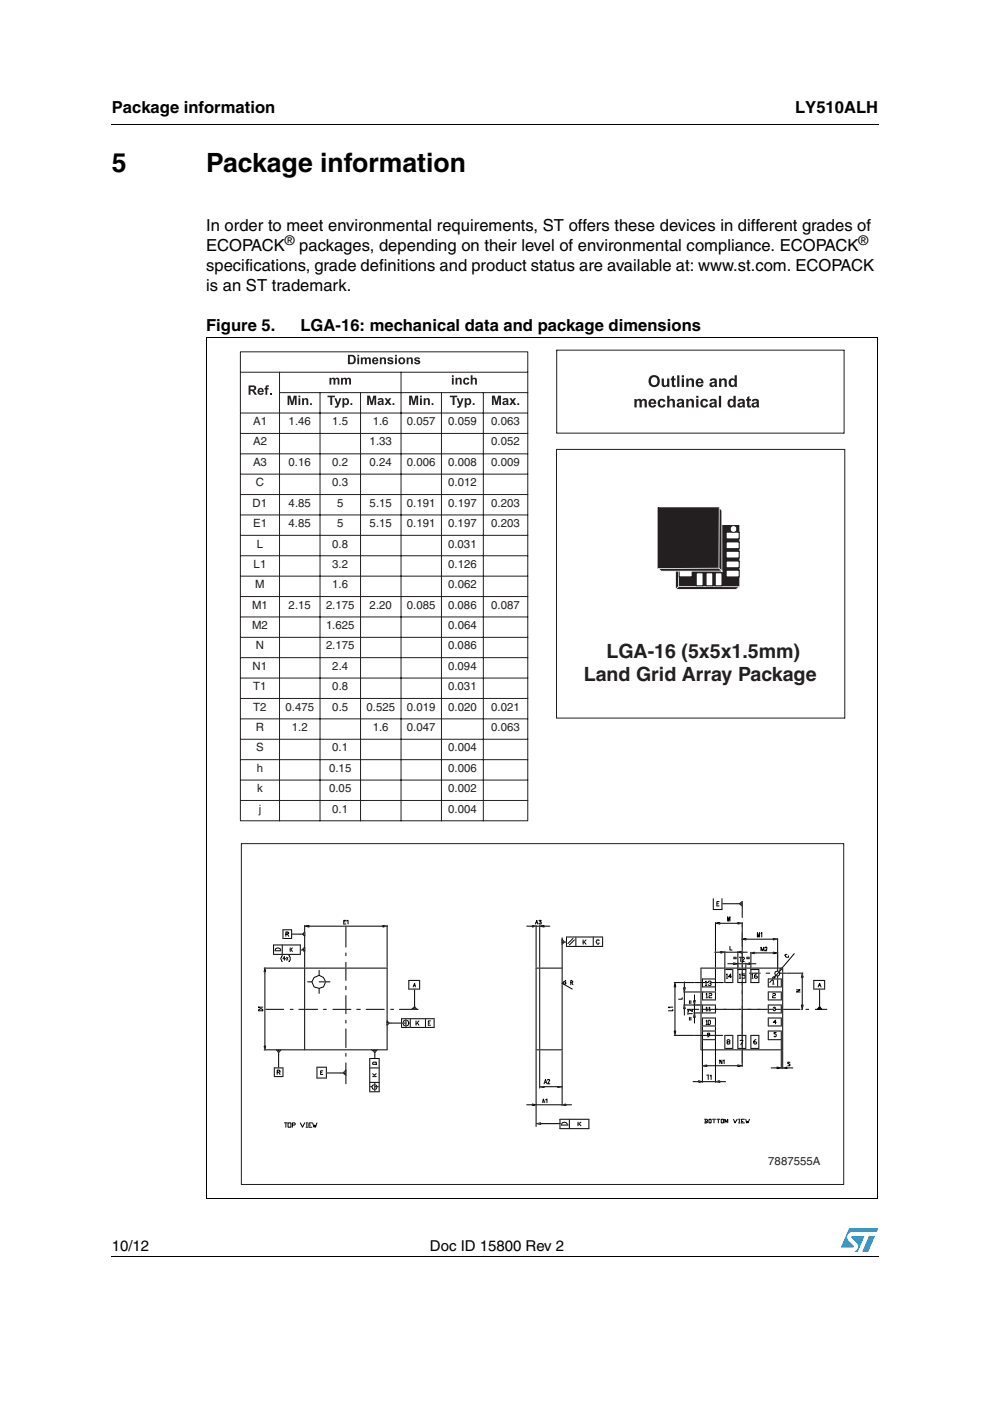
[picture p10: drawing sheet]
<svg xmlns="http://www.w3.org/2000/svg" width="210mm" height="297mm" viewBox="0 0 210 297" stroke-linecap="round" stroke-linejoin="round" font-family="sans-serif">
<defs><g id="words">
<g font-size="5.6">
<text x="23.7" y="36.4">5</text>
<text x="43.7" y="36.4">Package information</text>
</g>
<g font-size="4.2" fill="#231f20">
<text x="128.6" y="139.6">LGA-16 (5x5x1.5mm)</text>
<text x="123.8" y="144.4">Land Grid Array Package</text>
</g>
<g font-size="3.5">
<text x="23.7" y="23.9">Package information</text>
<text x="168.6" y="23.9">LY510ALH</text>
<text x="43.7" y="49.1">In order to meet environmental requirements, ST offers these devices in different grades of</text>
<text x="43.7" y="53.3">ECOPACK</text>
<text x="63.5" y="53.3">packages, depending on their level of environmental compliance. ECOPACK</text>
<text x="43.7" y="57.6">specifications, grade definitions and product status are available at: www.st.com. ECOPACK</text>
<text x="43.7" y="61.8">is an ST trademark.</text>
<text x="43.7" y="70.3">Figure 5.</text>
<text x="63.7" y="70.3">LGA-16: mechanical data and package dimensions</text>
</g>
<g font-size="3.2">
<text x="23.7" y="265.1">10/12</text>
<text x="91.2" y="265.1">Doc ID 15800 Rev 2</text>
</g>
<g font-size="2.8">
<text x="60.4" y="51.9">®</text>
<text x="182.1" y="51.9">®</text>
</g>
<g font-size="2.4" fill="#231f20">
<text x="53.6" y="90.1">A1</text>
<text x="53.6" y="94.5">A2</text>
<text x="61.2" y="90.1">1.46</text>
<text x="70.5" y="90.1">1.5</text>
<text x="78.4" y="94.5">1.33</text>
<text x="79" y="90.1">1.6</text>
<text x="86.3" y="90.1">0.057</text>
<text x="95" y="90.1">0.059</text>
<text x="104.2" y="94.5">0.052</text>
<text x="104.2" y="90.1">0.063</text>
<text x="53.6" y="98.8">A3</text>
<text x="61.2" y="98.8">0.16</text>
<text x="70.4" y="98.8">0.2</text>
<text x="78.4" y="98.8">0.24</text>
<text x="86.3" y="98.8">0.006</text>
<text x="95" y="98.8">0.008</text>
<text x="104.2" y="98.8">0.009</text>
<text x="53.6" y="107.4">D1</text>
<text x="54.3" y="103.1">C</text>
<text x="61.2" y="107.4">4.85</text>
<text x="70.5" y="103.1">0.3</text>
<text x="71.5" y="107.4">5</text>
<text x="78.4" y="107.4">5.15</text>
<text x="86.3" y="107.4">0.191</text>
<text x="95" y="103.1">0.012</text>
<text x="95" y="107.4">0.197</text>
<text x="104.2" y="107.4">0.203</text>
<text x="53.6" y="111.8">E1</text>
<text x="61.2" y="111.8">4.85</text>
<text x="71.5" y="111.8">5</text>
<text x="78.4" y="111.8">5.15</text>
<text x="86.3" y="111.8">0.191</text>
<text x="95" y="111.8">0.197</text>
<text x="104.2" y="111.8">0.203</text>
<text x="54.4" y="116.1">L</text>
<text x="70.5" y="116.1">0.8</text>
<text x="95" y="116.1">0.031</text>
<text x="53.8" y="120.4">L1</text>
<text x="54.1" y="124.7">M</text>
<text x="70.4" y="124.7">1.6</text>
<text x="70.5" y="120.4">3.2</text>
<text x="95" y="120.4">0.126</text>
<text x="95" y="124.7">0.062</text>
<text x="53.4" y="129">M1</text>
<text x="61.2" y="129">2.15</text>
<text x="69.1" y="129">2.175</text>
<text x="78.4" y="129">2.20</text>
<text x="86.3" y="129">0.085</text>
<text x="95" y="129">0.086</text>
<text x="104.2" y="129">0.087</text>
<text x="53.4" y="133.4">M2</text>
<text x="54.3" y="137.7">N</text>
<text x="69.1" y="137.7">2.175</text>
<text x="69.1" y="133.4">1.625</text>
<text x="95" y="137.7">0.086</text>
<text x="95" y="133.4">0.064</text>
<text x="53.6" y="142">N1</text>
<text x="70.5" y="142">2.4</text>
<text x="95" y="142">0.094</text>
<text x="53.7" y="146.3">T1</text>
<text x="70.5" y="146.3">0.8</text>
<text x="95" y="146.3">0.031</text>
<text x="53.7" y="150.7">T2</text>
<text x="54.3" y="155">R</text>
<text x="60.5" y="150.7">0.475</text>
<text x="61.9" y="155">1.2</text>
<text x="70.5" y="150.7">0.5</text>
<text x="77.7" y="150.7">0.525</text>
<text x="79" y="155">1.6</text>
<text x="86.3" y="150.7">0.019</text>
<text x="86.3" y="155">0.047</text>
<text x="95" y="150.7">0.020</text>
<text x="104.2" y="150.7">0.021</text>
<text x="104.2" y="155">0.063</text>
<text x="54.3" y="159.3">S</text>
<text x="70.4" y="159.3">0.1</text>
<text x="95" y="159.3">0.004</text>
<text x="54.4" y="163.6">h</text>
<text x="54.5" y="167.9">k</text>
<text x="69.8" y="167.9">0.05</text>
<text x="69.8" y="163.6">0.15</text>
<text x="95" y="163.6">0.006</text>
<text x="95" y="167.9">0.002</text>
<text x="54.9" y="172.3">j</text>
<text x="70.5" y="172.3">0.1</text>
<text x="95" y="172.3">0.004</text>
<text x="162.9" y="246.9">7887555A</text>
</g>
</g></defs>
<g fill="#0099d8">
<path d="M184.2 262.1h1.3l-1.4 3.3h-1.3z"/>
<path d="M180 260.5h6.2l-.3 .7h-5.2a1.13 1.13 0 0 0-1 .7 1.13 1.13 0 0 0 .3 1.2l1 1v.3l-2.7 .1z"/>
<path d="M180.6 262.1h2.7l-1.4 3.3h-.7a1.18 1.18 0 0 0 .4-1.9l-1-1.1z"/>
</g>
<path d="M23.6 26.2l.1 .2zM23.6 266.3l.1 .1z" fill="#000"/>
<path d="M23.7 26.3h162.6M23.7 266.3h162.6" fill="none" stroke="#000" stroke-width=".21"/>
<path d="M50.1 73.4h129.7v178.8h-129.7z" fill="#fff"/>
<g fill="#231f20">
<path d="M57.2 83.3h.4v.4h-.4z"/>
<path d="M99.8 79.6h.4v.7a.51 .51 0 0 1 .6-.2 .51 .51 0 0 1 .3 .6v.8h-.4v-.9a.3 .3 0 0 0-.4-.2 .3 .3 0 0 0-.1 .4v.7h-.4z"/>
<path d="M88 75.9a.58 .58 0 0 0 0 .6 .58 .58 0 0 0 .7 .2v.1a.29 .29 0 0 1-.3 .2 .29 .29 0 0 1-.2-.3l-.4 .1a.68 .68 0 0 0 .7 .4 .68 .68 0 0 0 .6-.6l-.9-.5 .2-.1 .3 .2 .4-.1a.74 .74 0 0 0-1.1-.2zM86.2 75.8v1.4h.4v-.8a.27 .27 0 0 1 .2-.4 .27 .27 0 0 1 .3 .3v.9h.4v-.9a.51 .51 0 0 0-.3-.6 .51 .51 0 0 0-.6 .3v-.2zM84.7 76.5a.45 .45 0 0 1 .9 0 .45 .45 0 0 1-.9 0zM84.4 76.5a.75 .75 0 0 0 1.5 0 .75 .75 0 0 0-1.5 0zM83.8 75.8v1.4h.3v-1.4zM83.8 75.2v.4h.3v-.4zM82.3 75.9a.58 .58 0 0 0 0 .6 .58 .58 0 0 0 .7 .2v.1a.29 .29 0 0 1-.3 .2 .29 .29 0 0 1-.2-.3l-.4 .1a.68 .68 0 0 0 .7 .4 .68 .68 0 0 0 .6-.6l-.9-.5 .3-.1 .2 .2 .4-.1a.74 .74 0 0 0-1.1-.2zM80.5 75.8v1.4h.4v-.8a.27 .27 0 0 1 .2-.4 .27 .27 0 0 1 .4 .3v.9h.3v-.9a.51 .51 0 0 0-.3-.6 .51 .51 0 0 0-.6 .3v-.2zM79.4 76.1h.3l.1 .3h-.5zM79.1 75.9a.73 .73 0 0 0 0 1.2 .73 .73 0 0 0 1.1-.3h-.4a.29 .29 0 0 1-.3 .2 .29 .29 0 0 1-.2-.4h.9a.69 .69 0 0 0-.3-.8 .69 .69 0 0 0-.8 .1zM76.5 75.8v1.4h.4v-.7a.32 .32 0 0 1 0-.3 .32 .32 0 0 1 .4-.1l.1 1.1h.4v-.8a.24 .24 0 0 1 .1-.3 .24 .24 0 0 1 .3 .1v1h.4v-.9a.49 .49 0 0 0-.3-.5 .49 .49 0 0 0-.6 .2l-.3-.2-.5 .2v-.2zM75.8 75.8v1.4h.3v-1.4zM75.8 75.2v.4h.3v-.4zM74.2 75.6a.68 .68 0 0 1 .8 .6 .68 .68 0 0 1-.8 .7zM73.8 75.2v2h.7a.99 .99 0 0 0 .9-1 .99 .99 0 0 0-.9-1z"/>
<path d="M56.4 81.8l-.1 .5h-.2v.3h.2v1.1h.4v-1.1h.2v-.3h-.2v-.2l.3-.1v-.3zM55.1 82.6l.3-.1 .2 .4h-.6zM54.8 82.4a.73 .73 0 0 0 0 1.2 .73 .73 0 0 0 1.1-.3l-.4-.1a.29 .29 0 0 1-.3 .2 .29 .29 0 0 1-.2-.3h.9a.69 .69 0 0 0-.3-.8 .69 .69 0 0 0-.8 .1zM53.1 82.1h.5a.25 .25 0 0 1 .3 .2 .25 .25 0 0 1-.3 .3h-.5zM52.7 81.7v2h.4v-.8l.4 .1 .5 .7h.5l-.7-.9a.57 .57 0 0 0 .5-.7 .57 .57 0 0 0-.8-.4z"/>
<path d="M72.3 80.1v1.4h.4v-.7a.32 .32 0 0 1 0-.3 .32 .32 0 0 1 .4-.1l.1 1.1h.4v-.8a.24 .24 0 0 1 .1-.3 .24 .24 0 0 1 .3 .1v1h.4v-.9a.49 .49 0 0 0-.3-.5 .49 .49 0 0 0-.6 .2l-.3-.2-.5 .2v-.2zM69.9 80.1v1.4h.3v-.7a.32 .32 0 0 1 .1-.3 .32 .32 0 0 1 .3-.1l.1 1.1h.4v-.8a.24 .24 0 0 1 .2-.3 .24 .24 0 0 1 .3 .1v1h.4v-.9a.49 .49 0 0 0-.4-.5 .49 .49 0 0 0-.5 .2l-.3-.2-.6 .2v-.2z"/>
<path d="M98.4 80.3a.73 .73 0 0 0 0 1.1 .73 .73 0 0 0 1.1-.3l-.3-.1-.2 .2a.41 .41 0 0 1-.4-.4 .41 .41 0 0 1 .5-.4v.2l.4-.1a.69 .69 0 0 0-1.1-.2zM96.6 80.1v1.4h.4v-.8a.27 .27 0 0 1 .2-.3 .27 .27 0 0 1 .3 .2v.9h.4v-.9a.51 .51 0 0 0-.3-.5 .51 .51 0 0 0-.7 .2v-.2zM95.8 80.1v1.4h.4v-1.4zM95.8 79.6v.3h.4v-.3z"/>
<path d="M65.8 85.5v.4h.3v-.4zM64.1 84.4v1.5h.3v-.9a.27 .27 0 0 1 .3-.3 .27 .27 0 0 1 .3 .2v1h.4v-.9a.51 .51 0 0 0-.4-.6 .51 .51 0 0 0-.6 .2v-.2zM63.3 84.4v1.5h.4v-1.5zM63.3 83.9v.3h.4v-.3zM61 83.9v2h.4v-1.6l.3 1.6h.4l.4-1.6v1.6h.4v-2h-.6l-.4 1.3-.3-1.3z"/>
<path d="M70.9 84.4l.5 1.5-.1 .2h-.3v.3h.4l.3-.2 .7-1.8h-.4l-.4 1-.3-1zM69.4 83.9v.3h.6v1.7h.4v-1.7h.6v-.3z"/>
<path d="M74.3 85.5v.4h.4v-.4zM73.1 84.8l.1-.1a.39 .39 0 0 1 .4 .5 .39 .39 0 0 1-.5 .3zM72.6 84.4v2h.4v-.7a.67 .67 0 0 0 .9 0 .67 .67 0 0 0 0-1 .55 .55 0 0 0-.9-.1v-.2z"/>
<path d="M83.2 85.5v.4h.4v-.4zM81.5 84.4l.5 .7-.5 .8h.5l.3-.5 .2 .5h.5l-.5-.8 .5-.7h-.5l-.2 .4-.3-.4zM80.5 85.3l.4-.1a.23 .23 0 0 1 0 .3 .23 .23 0 0 1-.3 .1 .23 .23 0 0 1-.1-.3zM80.3 84.5l-.2 .3 .3 .1a.26 .26 0 0 1 .3-.2 .26 .26 0 0 1 .2 .2 .68 .68 0 0 0-.8 .7l.2 .3 .7-.2v.2h.4l-.1-.9a.6 .6 0 0 0-.3-.6 .6 .6 0 0 0-.7 .1zM77.8 83.9v2h.4v-1.6l.4 1.6h.4l.4-1.6v1.6h.4v-2h-.6l-.4 1.3-.4-1.3z"/>
<path d="M91.5 85.5v.4h.4v-.4zM89.8 84.4v1.5h.4v-.9a.27 .27 0 0 1 .2-.3 .27 .27 0 0 1 .3 .2l.1 1h.3v-.9a.51 .51 0 0 0-.3-.6 .51 .51 0 0 0-.6 .2v-.2zM89.1 84.4v1.5h.3v-1.5zM89.1 83.9v.3h.3v-.3zM86.7 83.9v2h.4v-1.6l.4 1.6h.4l.4-1.6v1.6h.4v-2h-.6l-.4 1.3-.4-1.3z"/>
<path d="M96.8 84.4l.6 1.5-.2 .2h-.3v.3h.5l.2-.2 .7-1.8h-.4l-.3 1-.4-1zM95.4 83.9v.3h.6v1.7h.4v-1.7h.6v-.3z"/>
<path d="M100.2 85.5v.4h.4v-.4zM99 84.8l.1-.1a.39 .39 0 0 1 .4 .5 .39 .39 0 0 1-.5 .3zM98.5 84.4v2h.4v-.7a.67 .67 0 0 0 .9 0 .67 .67 0 0 0 0-1 .55 .55 0 0 0-.9-.1v-.2z"/>
<path d="M109.7 85.5v.4h.4v-.4zM108 84.4l.5 .7-.5 .8h.4l.3-.5 .3 .5h.5l-.6-.8 .5-.7h-.4l-.3 .4-.2-.4zM107 85.3l.3-.1a.23 .23 0 0 1 .1 .3 .23 .23 0 0 1-.3 .1 .23 .23 0 0 1-.1-.3zM106.8 84.5l-.2 .3 .3 .1a.26 .26 0 0 1 .3-.2 .26 .26 0 0 1 .2 .2 .68 .68 0 0 0-.9 .7l.3 .3 .6-.2 .1 .2h.4l-.1-.9a.6 .6 0 0 0-.4-.6 .6 .6 0 0 0-.6 .1zM104.3 83.9v2h.4v-1.6l.4 1.6h.4l.3-1.6v1.6h.4v-2h-.6l-.3 1.3-.4-1.3z"/>
</g>
<g fill="none" stroke="#231f20" stroke-width=".21">
<path d="M50.9 78.9h61.1M50.9 74.6h61.1M51 74.7v12.8M59.3 78.8v95.3M85 78.8v95.3M111.9 74.7v12.8M118 74.2v17.6M118 74.2h61.1M179 74.2v17.7M50.9 96.2h61.1M50.9 91.9h61.1M50.9 87.6h61.1"/>
<path d="M51 87.7v86.2M59.2 83.2h52.8M67.9 83.2v90.9M76.4 83.2v90.9M93.6 83.2v90.9M102.5 83.2v90.9M111.9 87.7v86.2M118 91.8h61M118 95.2v57M118 95.3h61.2M179.1 95.3v57M50.9 117.8h61.1"/>
<path d="M50.9 113.5h61.1M50.9 109.2h61.1M50.9 104.9h61.1M50.9 100.5h61.1M50.9 139.4h61.1M50.9 135.1h61.1M50.9 130.8h61.1M50.9 126.5h61.1M50.9 122.2h61.1M50.9 156.7h61.1M50.9 152.4h61.1M50.9 148.1h61.1"/>
<path d="M50.9 143.8h61.1M117.9 152.2h61.2M50.9 174h61.1M50.9 169.7h61.1M50.9 165.4h61.1M50.9 161.1h61.1"/>
</g>
<path d="M155.1 80.7a.53 .53 0 0 1 .7 .3 .53 .53 0 0 1-.3 .7 .55 .55 0 0 1-.6-.3 .55 .55 0 0 1 .2-.7zM154.7 80.4a.92 .92 0 0 0-.2 1.1 .92 .92 0 0 0 1 .5l.3-.2v.2h.4v-2.4h-.4v.9l-.6-.3zM152.5 80.2v1.8h.4v-1a.34 .34 0 0 1 .3-.4 .34 .34 0 0 1 .4 .3v1.1h.5v-1.1a.64 .64 0 0 0-.4-.7 .64 .64 0 0 0-.8 .3v-.3zM151 81.3l.5-.1a.34 .34 0 0 1-.1 .5 .34 .34 0 0 1-.5-.3zM150.6 80.4l-.1 .3 .4 .1a.33 .33 0 0 1 .3-.2 .33 .33 0 0 1 .3 .3h-.1a.78 .78 0 0 0-1 .9 .7 .7 0 0 0 1.2 0v.2h.5l-.1-1.1a.78 .78 0 0 0-.5-.7 .78 .78 0 0 0-.9 .2zM148.1 80.7l.4-.1 .2 .4h-.7zM147.7 80.5a.91 .91 0 0 0 .1 1.4 .91 .91 0 0 0 1.3-.4h-.4a.36 .36 0 0 1-.5 .2 .36 .36 0 0 1-.2-.4h1.2a.86 .86 0 0 0-.4-1 .86 .86 0 0 0-1.1 .2zM145.5 80.2v1.8h.5v-1a.34 .34 0 0 1 .3-.4 .34 .34 0 0 1 .4 .3v1.1h.4v-1.1a.64 .64 0 0 0-.4-.7 .64 .64 0 0 0-.7 .3v-.3zM144.5 80.2v1.8h.5v-1.8zM144.5 79.6v.4h.5v-.4zM143.6 79.6v2.4h.5v-2.4zM142.4 79.9v.3h-.2v.4h.2v.8a.54 .54 0 0 0 .2 .6 .54 .54 0 0 0 .7 0l-.1-.4-.2 .1-.1-.2v-.9h.3v-.4h-.3v-.6zM140.3 80.2v1.2a.64 .64 0 0 0 .4 .7 .64 .64 0 0 0 .8-.3v.2h.4v-1.8h-.5v.8a.42 .42 0 0 1 0 .6 .42 .42 0 0 1-.6-.1v-1.3zM138.2 80.2a.79 .79 0 0 1 1.2 .5 .79 .79 0 0 1-1 .9l-.4-.5zM137.8 79.8a1.25 1.25 0 0 0 .3 2.1 1.25 1.25 0 0 0 1.8-1.1 1.22 1.22 0 0 0-.7-1.2 1.22 1.22 0 0 0-1.4 .2z" fill="#231f20"/>
<path d="M131.4 104.5h33.4v23.6h-33.4z" fill="#fff"/>
<path d="M143.8 111.4h12.9v13h-12.9z" fill="#231f20"/>
<path d="M143.8 111.4h12.9M143.8 111.4v13M156.7 111.4v13.1M143.7 124.4h13" fill="none" stroke="#231f20" stroke-width=".21"/>
<path d="M154 112.8h2.7v1.5h-2.7z" fill="#fff"/>
<path d="M153.9 114.3h2.8M154 112.8v1.5M154 112.8h2.8M156.7 112.8v1.5" fill="none" stroke="#231f20" stroke-width=".21"/>
<circle cx="155.5" cy="112.2" r=".7" fill="#fff"/>
<g fill="#231f20">
<path d="M155 111.6a.78 .78 0 0 1 .8-.2 .78 .78 0 0 1 .5 .8h-.2l-.1-.5-.5-.2-.3 .1-.3 .4 .2 .6 .4 .2 .5-.2 .1-.4h.2a.78 .78 0 0 1-.7 .7 .78 .78 0 0 1-.8-.6z"/>
<path d="M156.1 112.2h.2z"/>
</g>
<path d="M143.2 125l.6-.7 12.9 .1-.6 .6z" fill="#231f20"/>
<g fill="#fff">
<path d="M142.9 125l.9-.7 .1 .1-.7 .6-.1-.1h13v.1v-.1l.5-.6 .2 .2-.6 .5z"/>
<path d="M143.8 124.3h13.1l-.2 .2-12.9-.1z"/>
</g>
<path d="M143.2 112l.6-.5 .1 12.8-.7 .7z" fill="#231f20"/>
<g fill="#fff">
<path d="M143.1 112l.6-.6 .2 .1-.6 .6-.2-.1h.2v13.1l-.1-.1 .6-.7 .1 .1-.8 .8z"/>
<path d="M143.7 111.4l.2-.1v13h-.1z"/>
<path d="M154 114.9h2.7v1.4h-2.7z"/>
</g>
<path d="M153.9 116.3h2.8M154 114.8v1.5M154 114.9h2.8M156.7 114.9v1.5" fill="none" stroke="#231f20" stroke-width=".21"/>
<path d="M154 116.9h2.7v1.4h-2.7z" fill="#fff"/>
<path d="M153.9 118.3h2.8M154 116.8v1.5M154 116.9h2.8M156.7 116.9v1.5" fill="none" stroke="#231f20" stroke-width=".21"/>
<path d="M154 119h2.7v1.4h-2.7z" fill="#fff"/>
<path d="M154 118.9v1.5M154 119h2.8M156.7 119v1.4M153.9 120.4h2.8" fill="none" stroke="#231f20" stroke-width=".21"/>
<path d="M154 120.9h2.7v1.4h-2.7z" fill="#fff"/>
<path d="M153.9 122.3h2.8M154 120.8v1.5M154 120.9h2.8M156.7 120.9v1.5" fill="none" stroke="#231f20" stroke-width=".21"/>
<path d="M144 112.8h2.8v1.4h-2.8z" fill="#fff"/>
<path d="M143.9 114.2h2.9M144 112.7v1.5M144 112.8h2.8M146.8 112.8v1.5" fill="none" stroke="#231f20" stroke-width=".21"/>
<path d="M144 114.9h2.8v1.4h-2.8z" fill="#fff"/>
<path d="M143.9 116.3h2.9M144 114.8v1.5M144 114.9h2.8M146.8 114.9v1.5" fill="none" stroke="#231f20" stroke-width=".21"/>
<path d="M144 116.9h2.8v1.4h-2.8z" fill="#fff"/>
<path d="M143.9 118.3h2.9M144 116.8v1.5M144 116.9h2.8M146.8 116.9v1.5" fill="none" stroke="#231f20" stroke-width=".21"/>
<path d="M144 118.9h2.8v1.4h-2.8z" fill="#fff"/>
<path d="M144 118.8v1.5M144 118.9h2.8M146.8 118.9v1.5M143.9 120.3h2.9" fill="none" stroke="#231f20" stroke-width=".21"/>
<path d="M144 120.9h2.8v1.4h-2.8z" fill="#fff"/>
<path d="M143.9 122.3h2.9M144 120.8v1.5M144 120.9h2.8M146.8 120.9v1.5" fill="none" stroke="#231f20" stroke-width=".21"/>
<path d="M147.6 111.4h1.4v2.7h-1.4z" fill="#fff"/>
<path d="M147.5 114.1h1.5M147.6 111.4h1.5M147.6 111.3v2.8M149 111.4v2.8" fill="none" stroke="#231f20" stroke-width=".21"/>
<path d="M149.7 111.4h1.4v2.7h-1.4z" fill="#fff"/>
<path d="M149.6 114.1h1.5M149.7 111.4h1.5M149.7 111.3v2.8M151.1 111.4v2.8" fill="none" stroke="#231f20" stroke-width=".21"/>
<path d="M151.7 111.4h1.4v2.7h-1.4z" fill="#fff"/>
<path d="M151.6 114.1h1.5M151.7 111.4h1.5M151.7 111.3v2.8M153.1 111.4v2.8" fill="none" stroke="#231f20" stroke-width=".21"/>
<path d="M147.6 121.4h1.5v2.8h-1.5z" fill="#fff"/>
<path d="M147.5 124.2h1.6M147.6 121.4h1.5M147.6 121.4v2.8M149.1 121.4v2.9" fill="none" stroke="#231f20" stroke-width=".21"/>
<path d="M149.7 121.4h1.4v2.8h-1.4z" fill="#fff"/>
<path d="M149.6 124.2h1.5M149.7 121.4h1.5M149.7 121.4v2.8M151.1 121.4v2.9" fill="none" stroke="#231f20" stroke-width=".21"/>
<path d="M151.7 121.4h1.4v2.8h-1.4z" fill="#fff"/>
<path d="M151.6 124.2h1.5M151.7 121.4h1.5M151.7 121.4v2.8M153.1 121.4v2.9" fill="none" stroke="#231f20" stroke-width=".21"/>
<path d="M139.5 107.7h13v12.8h-13z" fill="#231f20"/>
<path d="M139.5 107.6v12.9M139.5 107.7h13.1M152.5 107.7v12.9M139.5 120.5h13" fill="none" stroke="#231f20" stroke-width=".21"/>
<g fill="#231f20">
<path d="M149 109.9v.2z"/>
<path d="M149.4 110.2v.2z"/>
<path d="M149.1 109.9l.3 .3-.1 .1-.3-.2z"/>
</g>
<path d="M152.5 107.6l.6 .6v13l-.7-.7z" fill="#231f20"/>
<g fill="#fff">
<path d="M152.6 107.6l.5 .6v13.2l-.8-.9 .2-.1 .6 .7-.1 .1v-13h.1l-.1 .1-.6-.6z"/>
<path d="M152.4 107.4l.2 .2-.1 12.9h-.2z"/>
</g>
<path d="M139.6 120.5h12.8l.7 .6h-13z" fill="#231f20"/>
<g fill="#fff">
<path d="M139.5 120.6l.1-.1 .6 .5-.1 .2v-.2h13.1l-.1 .2-.7-.7 .1-.1 .8 .8h-13.2z"/>
<path d="M139.4 120.4h13v.2h-12.8z"/>
</g>
<path d="M51.2 178.8v72.3M51.2 178.9h127.8M178.9 178.9v72.3M51.1 251.1h127.8" fill="none" stroke="#231f20" stroke-width=".21"/>
<g fill="#fff">
<path d="M53.2 180.7h123.8v68.5h-123.8z"/>
<path d="M54.7 190.5h120.7v48.9h-120.7z"/>
<path d="M149.5 237.8l.5 .1-.1 .2h-.5z"/>
</g>
<path d="M149.5 237.8l.5 .1-.1 .2h-.5" fill="none" stroke="#010202" stroke-width=".21"/>
<path d="M149.4 237.3h.5l.1 .3-.1 .2z" fill="#fff"/>
<path d="M149.4 237.3h.5l.1 .2-.1 .3" fill="none" stroke="#010202" stroke-width=".21"/>
<path d="M149.5 237.3v.8z" fill="#fff"/>
<path d="M149.5 237.3v.8" fill="none" stroke="#010202" stroke-width=".21"/>
<path d="M150.3 237.3h.5v.8h-.5z" fill="#fff"/>
<path d="M150.3 237.3h.5v.8h-.5z" fill="none" stroke="#010202" stroke-width=".21"/>
<path d="M151.1 237.3h.6z" fill="#fff"/>
<path d="M151.1 237.3h.6" fill="none" stroke="#010202" stroke-width=".21"/>
<path d="M151.4 237.3v.8z" fill="#fff"/>
<path d="M151.4 237.3v.8" fill="none" stroke="#010202" stroke-width=".21"/>
<path d="M152 237.3h.6z" fill="#fff"/>
<path d="M152 237.3h.6" fill="none" stroke="#010202" stroke-width=".21"/>
<path d="M152.3 237.3v.8z" fill="#fff"/>
<path d="M152.3 237.3v.8" fill="none" stroke="#010202" stroke-width=".21"/>
<path d="M152.9 237.3h.5v.8h-.5z" fill="#fff"/>
<path d="M152.9 237.3h.5v.8h-.5z" fill="none" stroke="#010202" stroke-width=".21"/>
<path d="M153.7 237.3l.3 .6 .3-.6v.8h-.6z" fill="#fff"/>
<path d="M153.7 238.1v-.8l.3 .6 .3-.6v.8" fill="none" stroke="#010202" stroke-width=".21"/>
<path d="M155.5 237.3h.8l-.5 .8z" fill="#fff"/>
<path d="M155.5 237.3l.3 .8 .5-.8" fill="none" stroke="#010202" stroke-width=".21"/>
<path d="M156.6 237.3h.3z" fill="#fff"/>
<path d="M156.6 237.3h.3" fill="none" stroke="#010202" stroke-width=".21"/>
<path d="M156.8 237.3v.8z" fill="#fff"/>
<path d="M156.8 237.3v.8" fill="none" stroke="#010202" stroke-width=".21"/>
<path d="M156.6 238.1h.3z" fill="#fff"/>
<path d="M156.6 238.1h.3" fill="none" stroke="#010202" stroke-width=".21"/>
<path d="M157.2 237.3h.6l-.6 .8z" fill="#fff"/>
<path d="M157.8 237.3h-.6v.8" fill="none" stroke="#010202" stroke-width=".21"/>
<path d="M157.2 237.8h.3z" fill="#fff"/>
<path d="M157.2 237.8h.3" fill="none" stroke="#010202" stroke-width=".21"/>
<path d="M157.2 238.1h.6z" fill="#fff"/>
<path d="M157.2 238.1h.6" fill="none" stroke="#010202" stroke-width=".21"/>
<path d="M158.1 237.3h.8l-.3 .8-.2-.3-.1 .3z" fill="#fff"/>
<path d="M158.1 237.3l.2 .8 .1-.3 .2 .3 .3-.8" fill="none" stroke="#010202" stroke-width=".21"/>
<path d="M157.4 191.6v2.9z" fill="#fff"/>
<path d="M157.4 191.6v2.9" fill="none" stroke="#010202" stroke-width=".21"/>
<path d="M157.4 195.9v.6z" fill="#fff"/>
<path d="M157.4 195.9v.6" fill="none" stroke="#010202" stroke-width=".21"/>
<path d="M157.4 197.7v3z" fill="#fff"/>
<path d="M157.4 197.7v3" fill="none" stroke="#010202" stroke-width=".21"/>
<path d="M164.9 199v4.4z" fill="#fff"/>
<path d="M164.9 199v4.4" fill="none" stroke="#010202" stroke-width=".21"/>
<path d="M157.4 195.6v9.5z" fill="#fff"/>
<path d="M157.4 195.6v9.5" fill="none" stroke="#010202" stroke-width=".21"/>
<path d="M151.7 195.6v14.6z" fill="#fff"/>
<path d="M151.7 195.6v14.6" fill="none" stroke="#010202" stroke-width=".21"/>
<path d="M154.8 200.7l.4 .7h-.4z" fill="#fff"/>
<path d="M154.8 200.7v.7h.4" fill="none" stroke="#010202" stroke-width=".21"/>
<path d="M162.4 214h3.6z" fill="#fff"/>
<path d="M162.4 214h3.6" fill="none" stroke="#010202" stroke-width=".21"/>
<path d="M160.6 214h.6z" fill="#fff"/>
<path d="M160.6 214h.6" fill="none" stroke="#010202" stroke-width=".21"/>
<path d="M155.4 214h3.8z" fill="#fff"/>
<path d="M155.4 214h3.8" fill="none" stroke="#010202" stroke-width=".21"/>
<path d="M153.4 214h.6z" fill="#fff"/>
<path d="M153.4 214h.6" fill="none" stroke="#010202" stroke-width=".21"/>
<path d="M148.6 214h3.6z" fill="#fff"/>
<path d="M148.6 214h3.6" fill="none" stroke="#010202" stroke-width=".21"/>
<path d="M145.7 214h2.5z" fill="#fff"/>
<path d="M145.7 214h2.5" fill="none" stroke="#010202" stroke-width=".21"/>
<path d="M149.5 214h.7z" fill="#fff"/>
<path d="M149.5 214h.7" fill="none" stroke="#010202" stroke-width=".21"/>
<path d="M151.5 214h3.9z" fill="#fff"/>
<path d="M151.5 214h3.9" fill="none" stroke="#010202" stroke-width=".21"/>
<path d="M156.6 214h.8z" fill="#fff"/>
<path d="M156.6 214h.8" fill="none" stroke="#010202" stroke-width=".21"/>
<path d="M158.6 214h3.8z" fill="#fff"/>
<path d="M158.6 214h3.8" fill="none" stroke="#010202" stroke-width=".21"/>
<path d="M163.8 214h.6z" fill="#fff"/>
<path d="M163.8 214h.6" fill="none" stroke="#010202" stroke-width=".21"/>
<path d="M165.6 214h4z" fill="#fff"/>
<path d="M165.6 214h4" fill="none" stroke="#010202" stroke-width=".21"/>
<path d="M170.9 214h.6z" fill="#fff"/>
<path d="M170.9 214h.6" fill="none" stroke="#010202" stroke-width=".21"/>
<path d="M172.9 214h2.4z" fill="#fff"/>
<path d="M172.9 214h2.4" fill="none" stroke="#010202" stroke-width=".21"/>
<path d="M154 206.6l.1-.1v.8z" fill="#fff"/>
<path d="M154 206.6l.1-.1v.8" fill="none" stroke="#010202" stroke-width=".21"/>
<path d="M154 207.4h.3z" fill="#fff"/>
<path d="M154 207.4h.3" fill="none" stroke="#010202" stroke-width=".21"/>
<path d="M154.9 206.5v.8l.2-.2h-.6z" fill="#fff"/>
<path d="M155.1 207.1h-.6l.4-.6v.8" fill="none" stroke="#010202" stroke-width=".21"/>
<path d="M153.7 208.3h1.7z" fill="#fff"/>
<path d="M153.7 208.3h1.7" fill="none" stroke="#010202" stroke-width=".21"/>
<path d="M153.7 205.6h1.7z" fill="#fff"/>
<path d="M153.7 205.6h1.7" fill="none" stroke="#010202" stroke-width=".21"/>
<path d="M153.7 201.9h2.7z" fill="#fff"/>
<path d="M153.7 201.9h2.7" fill="none" stroke="#010202" stroke-width=".21"/>
<path d="M154.3 204.3h1.1z" fill="#fff"/>
<path d="M154.3 204.3h1.1" fill="none" stroke="#010202" stroke-width=".21"/>
<path d="M153.7 219.5h1.7z" fill="#fff"/>
<path d="M153.7 219.5h1.7" fill="none" stroke="#010202" stroke-width=".21"/>
<path d="M153.7 222.3h1.7z" fill="#fff"/>
<path d="M153.7 222.3h1.7" fill="none" stroke="#010202" stroke-width=".21"/>
<path d="M150 226h6.3z" fill="#fff"/>
<path d="M150 226h6.3" fill="none" stroke="#010202" stroke-width=".21"/>
<path d="M148.6 222.6h17.4z" fill="#fff"/>
<path d="M148.6 222.6h17.4" fill="none" stroke="#010202" stroke-width=".21"/>
<path d="M148.6 205.3h17.4z" fill="#fff"/>
<path d="M148.6 205.3h17.4" fill="none" stroke="#010202" stroke-width=".21"/>
<path d="M148.9 217.8v8.3z" fill="#fff"/>
<path d="M148.9 217.8v8.3" fill="none" stroke="#010202" stroke-width=".21"/>
<path d="M148.6 205.3v17.3z" fill="#fff"/>
<path d="M148.6 205.3v17.3" fill="none" stroke="#010202" stroke-width=".21"/>
<path d="M151.7 218.6v1.8z" fill="#fff"/>
<path d="M151.7 218.6v1.8" fill="none" stroke="#010202" stroke-width=".21"/>
<path d="M148.9 218.6v1.8z" fill="#fff"/>
<path d="M148.9 218.6v1.8" fill="none" stroke="#010202" stroke-width=".21"/>
<path d="M148.9 217.7v11.8z" fill="#fff"/>
<path d="M148.9 217.7v11.8" fill="none" stroke="#010202" stroke-width=".21"/>
<path d="M151.7 217.7v11.8z" fill="#fff"/>
<path d="M151.7 217.7v11.8" fill="none" stroke="#010202" stroke-width=".21"/>
<path d="M143 218.6h.3l-.2 .9z" fill="#fff"/>
<path d="M143.3 218.6h-.3l.1 .9" fill="none" stroke="#010202" stroke-width=".21"/>
<path d="M143.1 218.8h.2l-.2 .4z" fill="#fff"/>
<path d="M143.1 218.8h.2l-.2 .4z" fill="none" stroke="#010202" stroke-width=".21"/>
<path d="M143.3 218.6l-.2 .9z" fill="#fff"/>
<path d="M143.3 218.6l-.2 .9" fill="none" stroke="#010202" stroke-width=".21"/>
<path d="M143.1 218.4v.2z" fill="#fff"/>
<path d="M143.1 218.4v.2" fill="none" stroke="#010202" stroke-width=".21"/>
<path d="M150.2 228v.9z" fill="#fff"/>
<path d="M150.2 228v.9" fill="none" stroke="#010202" stroke-width=".21"/>
<path d="M149.9 228h.4z" fill="#fff"/>
<path d="M149.9 228h.4" fill="none" stroke="#010202" stroke-width=".21"/>
<path d="M150.6 228.1l.2-.1v.9z" fill="#fff"/>
<path d="M150.6 228.1l.2-.1v.9" fill="none" stroke="#010202" stroke-width=".21"/>
<path d="M148.2 229.2l.7 .1-.7 .2z" fill="#fff"/>
<path d="M148.2 229.2v.3l.7-.2" fill="none" stroke="#010202" stroke-width=".21"/>
<path d="M148.2 229.2l.4 .1h-.4z" fill="#fff"/>
<path d="M148.2 229.2l.4 .1h-.4z" fill="none" stroke="#010202" stroke-width=".21"/>
<path d="M148.2 229.2l.7 .1z" fill="#fff"/>
<path d="M148.2 229.2l.7 .1" fill="none" stroke="#010202" stroke-width=".21"/>
<path d="M147.9 229.3h.3z" fill="#fff"/>
<path d="M147.9 229.3h.3" fill="none" stroke="#010202" stroke-width=".21"/>
<path d="M146.9 229.3h1z" fill="#fff"/>
<path d="M146.9 229.3h1" fill="none" stroke="#010202" stroke-width=".21"/>
<path d="M148.9 229.3h2.8z" fill="#fff"/>
<path d="M148.9 229.3h2.8" fill="none" stroke="#010202" stroke-width=".21"/>
<path d="M152.8 229.3h1z" fill="#fff"/>
<path d="M152.8 229.3h1" fill="none" stroke="#010202" stroke-width=".21"/>
<path d="M151.7 229.3l.9-.1v.3z" fill="#fff"/>
<path d="M151.7 229.3l.9-.1v.3" fill="none" stroke="#010202" stroke-width=".21"/>
<path d="M152 229.3l.5-.1v.1z" fill="#fff"/>
<path d="M152 229.3l.5-.1v.1z" fill="none" stroke="#010202" stroke-width=".21"/>
<path d="M151.7 229.3l.9 .2z" fill="#fff"/>
<path d="M151.7 229.3l.9 .2" fill="none" stroke="#010202" stroke-width=".21"/>
<path d="M152.6 229.3h.2z" fill="#fff"/>
<path d="M152.6 229.3h.2" fill="none" stroke="#010202" stroke-width=".21"/>
<path d="M148.9 226l1-.2v.3z" fill="#fff"/>
<path d="M148.9 226l1-.2v.3" fill="none" stroke="#010202" stroke-width=".21"/>
<path d="M149.2 226h.5v.1z" fill="#fff"/>
<path d="M149.2 226h.5v.1z" fill="none" stroke="#010202" stroke-width=".21"/>
<path d="M148.9 226l1 .1z" fill="#fff"/>
<path d="M148.9 226l1 .1" fill="none" stroke="#010202" stroke-width=".21"/>
<path d="M149.9 226h.1z" fill="#fff"/>
<path d="M149.9 226h.1" fill="none" stroke="#010202" stroke-width=".21"/>
<path d="M152.6 224.7l.5 .8v-.8l-.5 .8z" fill="#fff"/>
<path d="M153.1 224.7v.8l-.5-.8v.8" fill="none" stroke="#010202" stroke-width=".21"/>
<path d="M153.5 224.7v.8l-.1-.6z" fill="#fff"/>
<path d="M153.4 224.9l.1-.2v.8" fill="none" stroke="#010202" stroke-width=".21"/>
<path d="M147.2 219.5h6z" fill="#fff"/>
<path d="M147.2 219.5h6" fill="none" stroke="#010202" stroke-width=".21"/>
<path d="M143 219.5h4.1z" fill="#fff"/>
<path d="M143 219.5h4.1" fill="none" stroke="#010202" stroke-width=".21"/>
<path d="M153.7 219.5v2.8z" fill="#fff"/>
<path d="M153.7 219.5v2.8" fill="none" stroke="#010202" stroke-width=".21"/>
<path d="M154.1 220.6l.2-.2 .5 .2-.2 .3-.5 .2 .2 .3z" fill-rule="evenodd" fill="#fff"/>
<path d="M154.3 220.9l-.2-.2 .2-.3 .5 .2-.2 .3-.5 .2 .2 .3" fill="none" stroke="#010202" stroke-width=".21"/>
<path d="M154.6 220.9l.2 .3-.5 .2z" fill-rule="evenodd" fill="#fff"/>
<path d="M154.6 220.9l.2 .3-.5 .2" fill="none" stroke="#010202" stroke-width=".21"/>
<path d="M148.9 220.4h2.8z" fill="#fff"/>
<path d="M148.9 220.4h2.8" fill="none" stroke="#010202" stroke-width=".21"/>
<path d="M150 219.1h.5v.4l-.3 .3h-.2l.5-.4h-.5z" fill-rule="evenodd" fill="#fff"/>
<path d="M150.5 219.4h-.5v-.3h.5v.4l-.5 .3" fill="none" stroke="#010202" stroke-width=".21"/>
<path d="M143.1 208.3l.2 .9h-.3z" fill="#fff"/>
<path d="M143.1 208.3l.2 .9h-.3" fill="none" stroke="#010202" stroke-width=".21"/>
<path d="M143.1 208.6l.2 .5h-.2z" fill="#fff"/>
<path d="M143.1 208.6l.2 .5h-.2z" fill="none" stroke="#010202" stroke-width=".21"/>
<path d="M143.1 208.3l-.1 .9z" fill="#fff"/>
<path d="M143.1 208.3l-.1 .9" fill="none" stroke="#010202" stroke-width=".21"/>
<path d="M143.1 209.2v.2z" fill="#fff"/>
<path d="M143.1 209.2v.2" fill="none" stroke="#010202" stroke-width=".21"/>
<path d="M144.9 209.4h.4l-.2 .9z" fill="#fff"/>
<path d="M145.3 209.4h-.4l.2 .9" fill="none" stroke="#010202" stroke-width=".21"/>
<path d="M145.1 209.6h.2l-.2 .4z" fill="#fff"/>
<path d="M145.1 209.6h.2l-.2 .4z" fill="none" stroke="#010202" stroke-width=".21"/>
<path d="M145.3 209.4l-.2 .9z" fill="#fff"/>
<path d="M145.3 209.4l-.2 .9" fill="none" stroke="#010202" stroke-width=".21"/>
<path d="M145.1 209.2v.2z" fill="#fff"/>
<path d="M145.1 209.2v.2" fill="none" stroke="#010202" stroke-width=".21"/>
<path d="M145.9 214.9h.9z" fill="#fff"/>
<path d="M145.9 214.9h.9" fill="none" stroke="#010202" stroke-width=".21"/>
<path d="M145.9 214.6v.5z" fill="#fff"/>
<path d="M145.9 214.6v.5" fill="none" stroke="#010202" stroke-width=".21"/>
<path d="M145.9 214.2h.4l.5 .3v-.5l-.8 .5h-.1z" fill-rule="evenodd" fill="#fff"/>
<path d="M146.8 214v.5l-.5-.3h-.4v.3h.1" fill="none" stroke="#010202" stroke-width=".21"/>
<path d="M141.7 214.3l.9-.3v.3z" fill="#fff"/>
<path d="M142.6 214v.3h-.9" fill="none" stroke="#010202" stroke-width=".21"/>
<path d="M141.7 213.5h.9l-.7 .2z" fill="#fff"/>
<path d="M142.6 213.5h-.9l.2 .2" fill="none" stroke="#010202" stroke-width=".21"/>
<path d="M143.1 209.4v9z" fill="#fff"/>
<path d="M143.1 209.4v9" fill="none" stroke="#010202" stroke-width=".21"/>
<path d="M145.1 213.1l.2 .7h-.4z" fill="#fff"/>
<path d="M145.1 213.1l.2 .7h-.4" fill="none" stroke="#010202" stroke-width=".21"/>
<path d="M145.1 213.4l.2 .4h-.2z" fill="#fff"/>
<path d="M145.1 213.4l.2 .4h-.2z" fill="none" stroke="#010202" stroke-width=".21"/>
<path d="M145.1 213.1l-.2 .7z" fill="#fff"/>
<path d="M145.1 213.1l-.2 .7" fill="none" stroke="#010202" stroke-width=".21"/>
<path d="M145.1 213.8v.4z" fill="#fff"/>
<path d="M145.1 213.8v.4" fill="none" stroke="#010202" stroke-width=".21"/>
<path d="M149.7 213.7l.2-.2v.8z" fill="#fff"/>
<path d="M149.7 213.7l.2-.2v.8" fill="none" stroke="#010202" stroke-width=".21"/>
<path d="M149.7 214.3h.3z" fill="#fff"/>
<path d="M149.7 214.3h.3" fill="none" stroke="#010202" stroke-width=".21"/>
<path d="M150.3 213.7l.2-.2v.8z" fill="#fff"/>
<path d="M150.3 213.7l.2-.2v.8" fill="none" stroke="#010202" stroke-width=".21"/>
<path d="M150.3 214.3h.3z" fill="#fff"/>
<path d="M150.3 214.3h.3" fill="none" stroke="#010202" stroke-width=".21"/>
<path d="M151.7 213.1v1.7z" fill="#fff"/>
<path d="M151.7 213.1v1.7" fill="none" stroke="#010202" stroke-width=".21"/>
<path d="M148.9 213.1v1.7z" fill="#fff"/>
<path d="M148.9 213.1v1.7" fill="none" stroke="#010202" stroke-width=".21"/>
<path d="M147.2 213.1v1.7z" fill="#fff"/>
<path d="M147.2 213.1v1.7" fill="none" stroke="#010202" stroke-width=".21"/>
<path d="M147.1 214.8h1.7z" fill="#fff"/>
<path d="M147.1 214.8h1.7" fill="none" stroke="#010202" stroke-width=".21"/>
<path d="M147.2 215.8v1.1z" fill="#fff"/>
<path d="M147.2 215.8v1.1" fill="none" stroke="#010202" stroke-width=".21"/>
<path d="M145.1 214.2v1z" fill="#fff"/>
<path d="M145.1 214.2v1" fill="none" stroke="#010202" stroke-width=".21"/>
<path d="M147.2 214.8l.2 .9h-.3z" fill="#fff"/>
<path d="M147.2 214.8l.2 .9h-.3" fill="none" stroke="#010202" stroke-width=".21"/>
<path d="M147.2 215.1v.4h-.1z" fill="#fff"/>
<path d="M147.2 215.1v.4h-.1z" fill="none" stroke="#010202" stroke-width=".21"/>
<path d="M147.2 214.8l-.1 .9z" fill="#fff"/>
<path d="M147.2 214.8l-.1 .9" fill="none" stroke="#010202" stroke-width=".21"/>
<path d="M147.2 215.7v.1z" fill="#fff"/>
<path d="M147.2 215.7v.1" fill="none" stroke="#010202" stroke-width=".21"/>
<path d="M146.2 215.7v.6z" fill="#fff"/>
<path d="M146.2 215.7v.6" fill="none" stroke="#010202" stroke-width=".21"/>
<path d="M146.5 215.7v.6z" fill="#fff"/>
<path d="M146.5 215.7v.6" fill="none" stroke="#010202" stroke-width=".21"/>
<path d="M149.7 216.5l.2-.2v.9z" fill="#fff"/>
<path d="M149.7 216.5l.2-.2v.9" fill="none" stroke="#010202" stroke-width=".21"/>
<path d="M149.7 217.2h.3z" fill="#fff"/>
<path d="M149.7 217.2h.3" fill="none" stroke="#010202" stroke-width=".21"/>
<path d="M150.3 216.3l.3 .2v.6l-.1 .1-.3-.1v-.6z" fill-rule="evenodd" fill="#fff"/>
<path d="M150.3 216.3l.3 .2v.6l-.1 .1-.3-.1v-.6z" fill="none" stroke="#010202" stroke-width=".21"/>
<path d="M151.7 215.8v1.7z" fill="#fff"/>
<path d="M151.7 215.8v1.7" fill="none" stroke="#010202" stroke-width=".21"/>
<path d="M148.9 215.8v1.7z" fill="#fff"/>
<path d="M148.9 215.8v1.7" fill="none" stroke="#010202" stroke-width=".21"/>
<path d="M148.9 218.6h2.8z" fill="#fff"/>
<path d="M148.9 218.6h2.8" fill="none" stroke="#010202" stroke-width=".21"/>
<path d="M148.9 217.5h2.8z" fill="#fff"/>
<path d="M148.9 217.5h2.8" fill="none" stroke="#010202" stroke-width=".21"/>
<path d="M148.9 214.8h2.8z" fill="#fff"/>
<path d="M148.9 214.8h2.8" fill="none" stroke="#010202" stroke-width=".21"/>
<path d="M148.9 215.8h2.8z" fill="#fff"/>
<path d="M148.9 215.8h2.8" fill="none" stroke="#010202" stroke-width=".21"/>
<path d="M144.9 213.1h3.9z" fill="#fff"/>
<path d="M144.9 213.1h3.9" fill="none" stroke="#010202" stroke-width=".21"/>
<path d="M144.9 210.3h3.9z" fill="#fff"/>
<path d="M144.9 210.3h3.9" fill="none" stroke="#010202" stroke-width=".21"/>
<path d="M147.1 213.1h1.7z" fill="#fff"/>
<path d="M147.1 213.1h1.7" fill="none" stroke="#010202" stroke-width=".21"/>
<path d="M143.9 211.9l.7-.4v.4z" fill="#fff"/>
<path d="M144.6 211.5v.4h-.7" fill="none" stroke="#010202" stroke-width=".21"/>
<path d="M145.1 210.3v2.8z" fill="#fff"/>
<path d="M145.1 210.3v2.8" fill="none" stroke="#010202" stroke-width=".21"/>
<path d="M147.2 210.9v1.1z" fill="#fff"/>
<path d="M147.2 210.9v1.1" fill="none" stroke="#010202" stroke-width=".21"/>
<path d="M147.1 212.2h.3l-.2 .9z" fill="#fff"/>
<path d="M147.4 212.2h-.3l.1 .9" fill="none" stroke="#010202" stroke-width=".21"/>
<path d="M147.1 212.3h.1v.5z" fill="#fff"/>
<path d="M147.1 212.3h.1v.5z" fill="none" stroke="#010202" stroke-width=".21"/>
<path d="M147.4 212.2l-.2 .9z" fill="#fff"/>
<path d="M147.4 212.2l-.2 .9" fill="none" stroke="#010202" stroke-width=".21"/>
<path d="M147.2 212v.3z" fill="#fff"/>
<path d="M147.2 212v.3" fill="none" stroke="#010202" stroke-width=".21"/>
<path d="M146.2 212.2v.6z" fill="#fff"/>
<path d="M146.2 212.2v.6" fill="none" stroke="#010202" stroke-width=".21"/>
<path d="M146.5 212.2v.6z" fill="#fff"/>
<path d="M146.5 212.2v.6" fill="none" stroke="#010202" stroke-width=".21"/>
<path d="M151.7 210.3v1.7z" fill="#fff"/>
<path d="M151.7 210.3v1.7" fill="none" stroke="#010202" stroke-width=".21"/>
<path d="M148.9 210.3v1.7z" fill="#fff"/>
<path d="M148.9 210.3v1.7" fill="none" stroke="#010202" stroke-width=".21"/>
<path d="M148.9 213.1h2.8z" fill="#fff"/>
<path d="M148.9 213.1h2.8" fill="none" stroke="#010202" stroke-width=".21"/>
<path d="M148.9 212h2.8z" fill="#fff"/>
<path d="M148.9 212h2.8" fill="none" stroke="#010202" stroke-width=".21"/>
<path d="M148.9 210.3h2.8z" fill="#fff"/>
<path d="M148.9 210.3h2.8" fill="none" stroke="#010202" stroke-width=".21"/>
<path d="M149.7 210.8l.2-.2v.9z" fill="#fff"/>
<path d="M149.7 210.8l.2-.2v.9" fill="none" stroke="#010202" stroke-width=".21"/>
<path d="M149.7 211.5h.3z" fill="#fff"/>
<path d="M149.7 211.5h.3" fill="none" stroke="#010202" stroke-width=".21"/>
<path d="M150.3 210.8l.2-.2 .4 .2-.1 .3-.5 .1v.3h.6z" fill-rule="evenodd" fill="#fff"/>
<path d="M150.3 210.8l.2-.2 .4 .2-.1 .3-.5 .1v.3h.6" fill="none" stroke="#010202" stroke-width=".21"/>
<path d="M153.7 201.7v3.9z" fill="#fff"/>
<path d="M153.7 201.7v3.9" fill="none" stroke="#010202" stroke-width=".21"/>
<path d="M147.4 208.3h6z" fill="#fff"/>
<path d="M147.4 208.3h6" fill="none" stroke="#010202" stroke-width=".21"/>
<path d="M143 208.3h4.2z" fill="#fff"/>
<path d="M143 208.3h4.2" fill="none" stroke="#010202" stroke-width=".21"/>
<path d="M145.1 208.2v1z" fill="#fff"/>
<path d="M145.1 208.2v1" fill="none" stroke="#010202" stroke-width=".21"/>
<path d="M153.7 205.6v2.7z" fill="#fff"/>
<path d="M153.7 205.6v2.7" fill="none" stroke="#010202" stroke-width=".21"/>
<path d="M148.9 207.6h2.8z" fill="#fff"/>
<path d="M148.9 207.6h2.8" fill="none" stroke="#010202" stroke-width=".21"/>
<path d="M148.9 209.2h2.8z" fill="#fff"/>
<path d="M148.9 209.2h2.8" fill="none" stroke="#010202" stroke-width=".21"/>
<path d="M148.9 207.6v1.6z" fill="#fff"/>
<path d="M148.9 207.6v1.6" fill="none" stroke="#010202" stroke-width=".21"/>
<path d="M149.5 208.2l.2-.2v.9z" fill="#fff"/>
<path d="M149.5 208.2l.2-.2v.9" fill="none" stroke="#010202" stroke-width=".21"/>
<path d="M149.5 208.9h.4z" fill="#fff"/>
<path d="M149.5 208.9h.4" fill="none" stroke="#010202" stroke-width=".21"/>
<path d="M150.3 208h.3l.2 .3-.3 .2-.3-.3z" fill-rule="evenodd" fill="#fff"/>
<path d="M150.2 208.2l.1-.2 .5 .2v.1l-.3 .2" fill="none" stroke="#010202" stroke-width=".21"/>
<path d="M150.2 208.8l.4-.3 .2 .1-.2 .3z" fill-rule="evenodd" fill="#fff"/>
<path d="M150.6 208.5l.2 .1-.2 .3-.4-.1" fill="none" stroke="#010202" stroke-width=".21"/>
<path d="M151.7 207.6v1.6z" fill="#fff"/>
<path d="M151.7 207.6v1.6" fill="none" stroke="#010202" stroke-width=".21"/>
<path d="M151.5 201.9h1.1z" fill="#fff"/>
<path d="M151.5 201.9h1.1" fill="none" stroke="#010202" stroke-width=".21"/>
<path d="M152.8 201.7l.9 .2-.9 .1z" fill="#fff"/>
<path d="M152.8 201.7v.3l.9-.1" fill="none" stroke="#010202" stroke-width=".21"/>
<path d="M152.9 201.9h.5l-.5 .1z" fill="#fff"/>
<path d="M152.9 201.9h.5l-.5 .1z" fill="none" stroke="#010202" stroke-width=".21"/>
<path d="M152.8 201.7l.9 .2z" fill="#fff"/>
<path d="M152.8 201.7l.9 .2" fill="none" stroke="#010202" stroke-width=".21"/>
<path d="M152.6 201.9h.2z" fill="#fff"/>
<path d="M152.6 201.9h.2" fill="none" stroke="#010202" stroke-width=".21"/>
<path d="M157.4 205.3v3.5z" fill="#fff"/>
<path d="M157.4 205.3v3.5" fill="none" stroke="#010202" stroke-width=".21"/>
<path d="M157.4 210v.8z" fill="#fff"/>
<path d="M157.4 210v.8" fill="none" stroke="#010202" stroke-width=".21"/>
<path d="M157.4 212v3.8z" fill="#fff"/>
<path d="M157.4 212v3.8" fill="none" stroke="#010202" stroke-width=".21"/>
<path d="M157.4 217.2v.6z" fill="#fff"/>
<path d="M157.4 217.2v.6" fill="none" stroke="#010202" stroke-width=".21"/>
<path d="M157.4 219.1v3.5z" fill="#fff"/>
<path d="M157.4 219.1v3.5" fill="none" stroke="#010202" stroke-width=".21"/>
<path d="M157.4 202v3z" fill="#fff"/>
<path d="M157.4 202v3" fill="none" stroke="#010202" stroke-width=".21"/>
<path d="M157.4 206.2v.6z" fill="#fff"/>
<path d="M157.4 206.2v.6" fill="none" stroke="#010202" stroke-width=".21"/>
<path d="M157.4 208.2v3.8z" fill="#fff"/>
<path d="M157.4 208.2v3.8" fill="none" stroke="#010202" stroke-width=".21"/>
<path d="M157.4 213.4v.6z" fill="#fff"/>
<path d="M157.4 213.4v.6" fill="none" stroke="#010202" stroke-width=".21"/>
<path d="M157.4 215.2v4z" fill="#fff"/>
<path d="M157.4 215.2v4" fill="none" stroke="#010202" stroke-width=".21"/>
<path d="M157.4 220.4v.7z" fill="#fff"/>
<path d="M157.4 220.4v.7" fill="none" stroke="#010202" stroke-width=".21"/>
<path d="M157.4 222.4v2.9z" fill="#fff"/>
<path d="M157.4 222.4v2.9" fill="none" stroke="#010202" stroke-width=".21"/>
<path d="M157.4 214v12.1z" fill="#fff"/>
<path d="M157.4 214v12.1" fill="none" stroke="#010202" stroke-width=".21"/>
<path d="M166 205.3v17.3z" fill="#fff"/>
<path d="M166 205.3v17.3" fill="none" stroke="#010202" stroke-width=".21"/>
<path d="M162.9 218.6v1.8z" fill="#fff"/>
<path d="M162.9 218.6v1.8" fill="none" stroke="#010202" stroke-width=".21"/>
<path d="M165.6 218.6v1.8z" fill="#fff"/>
<path d="M165.6 218.6v1.8" fill="none" stroke="#010202" stroke-width=".21"/>
<path d="M165.6 220.4v6.2z" fill="#fff"/>
<path d="M165.6 220.4v6.2" fill="none" stroke="#010202" stroke-width=".21"/>
<path d="M166 222.7v3.9z" fill="#fff"/>
<path d="M166 222.7v3.9" fill="none" stroke="#010202" stroke-width=".21"/>
<path d="M156.4 225.8l1 .2-1 .1z" fill="#fff"/>
<path d="M156.4 225.8v.3l1-.1" fill="none" stroke="#010202" stroke-width=".21"/>
<path d="M156.4 226h.5l-.5 .1z" fill="#fff"/>
<path d="M156.4 226h.5l-.5 .1z" fill="none" stroke="#010202" stroke-width=".21"/>
<path d="M156.4 225.8l1 .2z" fill="#fff"/>
<path d="M156.4 225.8l1 .2" fill="none" stroke="#010202" stroke-width=".21"/>
<path d="M156.3 226h.1z" fill="#fff"/>
<path d="M156.3 226h.1" fill="none" stroke="#010202" stroke-width=".21"/>
<path d="M167 225.2l.5 .1-.5 .7h.5v-.3l-.5-.2z" fill-rule="evenodd" fill="#fff"/>
<path d="M167.5 225.3l-.5-.1v.3l.5 .2v.3h-.5" fill="none" stroke="#010202" stroke-width=".21"/>
<path d="M164.7 226.3l.9 .1-.9 .2z" fill="#fff"/>
<path d="M164.7 226.3v.3l.9-.2" fill="none" stroke="#010202" stroke-width=".21"/>
<path d="M164.9 226.3l.4 .1h-.4z" fill="#fff"/>
<path d="M164.9 226.3l.4 .1h-.4z" fill="none" stroke="#010202" stroke-width=".21"/>
<path d="M164.7 226.3l.9 .1z" fill="#fff"/>
<path d="M164.7 226.3l.9 .1" fill="none" stroke="#010202" stroke-width=".21"/>
<path d="M164.6 226.4h.1z" fill="#fff"/>
<path d="M164.6 226.4h.1" fill="none" stroke="#010202" stroke-width=".21"/>
<path d="M163.5 226.4h1.1z" fill="#fff"/>
<path d="M163.5 226.4h1.1" fill="none" stroke="#010202" stroke-width=".21"/>
<path d="M167 226.4h1.1z" fill="#fff"/>
<path d="M167 226.4h1.1" fill="none" stroke="#010202" stroke-width=".21"/>
<path d="M165.6 226.4h.4z" fill="#fff"/>
<path d="M165.6 226.4h.4" fill="none" stroke="#010202" stroke-width=".21"/>
<path d="M166 226.4l.9-.1v.3z" fill="#fff"/>
<path d="M166 226.4l.9-.1v.3" fill="none" stroke="#010202" stroke-width=".21"/>
<path d="M166.3 226.4l.4-.1v.1z" fill="#fff"/>
<path d="M166.3 226.4l.4-.1v.1z" fill="none" stroke="#010202" stroke-width=".21"/>
<path d="M166 226.4l.9 .2z" fill="#fff"/>
<path d="M166 226.4l.9 .2" fill="none" stroke="#010202" stroke-width=".21"/>
<path d="M166.9 226.4h.1z" fill="#fff"/>
<path d="M166.9 226.4h.1" fill="none" stroke="#010202" stroke-width=".21"/>
<path d="M155.4 219.5v2.8z" fill="#fff"/>
<path d="M155.4 219.5v2.8" fill="none" stroke="#010202" stroke-width=".21"/>
<path d="M159.8 220.7l.5-.3-.5 .5h.5l.1 .3-.4 .2-.2-.2z" fill-rule="evenodd" fill="#fff"/>
<path d="M160.3 220.4l-.5 .3v.5l.5 .2 .1-.2-.1-.3h-.5" fill="none" stroke="#010202" stroke-width=".21"/>
<path d="M156.9 220.6h.6l-.4 .9z" fill="#fff"/>
<path d="M156.9 220.6h.6l-.4 .9" fill="none" stroke="#010202" stroke-width=".21"/>
<path d="M156.4 219.5v2.8z" fill="#fff"/>
<path d="M156.4 219.5v2.8" fill="none" stroke="#010202" stroke-width=".21"/>
<path d="M158.1 219.5v2.8z" fill="#fff"/>
<path d="M158.1 219.5v2.8" fill="none" stroke="#010202" stroke-width=".21"/>
<path d="M159.2 219.5v2.8z" fill="#fff"/>
<path d="M159.2 219.5v2.8" fill="none" stroke="#010202" stroke-width=".21"/>
<path d="M160.9 219.5v2.8z" fill="#fff"/>
<path d="M160.9 219.5v2.8" fill="none" stroke="#010202" stroke-width=".21"/>
<path d="M156.4 222.3h1.7z" fill="#fff"/>
<path d="M156.4 222.3h1.7" fill="none" stroke="#010202" stroke-width=".21"/>
<path d="M159.2 222.3h1.7z" fill="#fff"/>
<path d="M159.2 222.3h1.7" fill="none" stroke="#010202" stroke-width=".21"/>
<path d="M156.4 219.5h1.7z" fill="#fff"/>
<path d="M156.4 219.5h1.7" fill="none" stroke="#010202" stroke-width=".21"/>
<path d="M159.2 219.5h1.7z" fill="#fff"/>
<path d="M159.2 219.5h1.7" fill="none" stroke="#010202" stroke-width=".21"/>
<path d="M162.9 220.4h2.7z" fill="#fff"/>
<path d="M162.9 220.4h2.7" fill="none" stroke="#010202" stroke-width=".21"/>
<path d="M164.1 218.9v.3l.5 .2-.2 .4-.3-.1 .5-.8z" fill-rule="evenodd" fill="#fff"/>
<path d="M164.6 218.9h-.5v.3l.5 .2-.2 .4-.3-.1" fill="none" stroke="#010202" stroke-width=".21"/>
<path d="M170.1 207.4v5.5z" fill="#fff"/>
<path d="M170.1 207.4v5.5" fill="none" stroke="#010202" stroke-width=".21"/>
<path d="M174.8 207.9v1.8z" fill="#fff"/>
<path d="M174.8 207.9v1.8" fill="none" stroke="#010202" stroke-width=".21"/>
<path d="M172.5 207.9v1.8z" fill="#fff"/>
<path d="M172.5 207.9v1.8" fill="none" stroke="#010202" stroke-width=".21"/>
<path d="M164.1 213.5l.3 .2-.1 .1-.3-.1z" fill-rule="evenodd" fill="#fff"/>
<path d="M164 213.7l.3-.2 .1 .2-.1 .1" fill="none" stroke="#010202" stroke-width=".21"/>
<path d="M164 214.2l.3-.4 .1 .2-.1 .3z" fill-rule="evenodd" fill="#fff"/>
<path d="M164.3 213.8l.1 .2-.1 .3-.3-.1" fill="none" stroke="#010202" stroke-width=".21"/>
<path d="M162.9 213.1v1.7z" fill="#fff"/>
<path d="M162.9 213.1v1.7" fill="none" stroke="#010202" stroke-width=".21"/>
<path d="M165.6 213.1v1.7z" fill="#fff"/>
<path d="M165.6 213.1v1.7" fill="none" stroke="#010202" stroke-width=".21"/>
<path d="M164.4 216.3v.8l.2-.3h-.6z" fill="#fff"/>
<path d="M164.6 216.8h-.6l.4-.5v.8" fill="none" stroke="#010202" stroke-width=".21"/>
<path d="M162.9 215.8v1.7z" fill="#fff"/>
<path d="M162.9 215.8v1.7" fill="none" stroke="#010202" stroke-width=".21"/>
<path d="M165.6 215.8v1.7z" fill="#fff"/>
<path d="M165.6 215.8v1.7" fill="none" stroke="#010202" stroke-width=".21"/>
<path d="M162.9 218.6h2.7z" fill="#fff"/>
<path d="M162.9 218.6h2.7" fill="none" stroke="#010202" stroke-width=".21"/>
<path d="M162.9 217.5h2.7z" fill="#fff"/>
<path d="M162.9 217.5h2.7" fill="none" stroke="#010202" stroke-width=".21"/>
<path d="M162.9 214.8h2.7z" fill="#fff"/>
<path d="M162.9 214.8h2.7" fill="none" stroke="#010202" stroke-width=".21"/>
<path d="M162.9 215.8h2.7z" fill="#fff"/>
<path d="M162.9 215.8h2.7" fill="none" stroke="#010202" stroke-width=".21"/>
<path d="M162.9 210.3v1.7z" fill="#fff"/>
<path d="M162.9 210.3v1.7" fill="none" stroke="#010202" stroke-width=".21"/>
<path d="M165.6 210.3v1.7z" fill="#fff"/>
<path d="M165.6 210.3v1.7" fill="none" stroke="#010202" stroke-width=".21"/>
<path d="M162.9 213.1h2.7z" fill="#fff"/>
<path d="M162.9 213.1h2.7" fill="none" stroke="#010202" stroke-width=".21"/>
<path d="M162.9 212h2.7z" fill="#fff"/>
<path d="M162.9 212h2.7" fill="none" stroke="#010202" stroke-width=".21"/>
<path d="M162.9 210.3h2.7z" fill="#fff"/>
<path d="M162.9 210.3h2.7" fill="none" stroke="#010202" stroke-width=".21"/>
<path d="M163.8 210.8l.2-.2 .4 .2-.1 .3-.5 .1v.3h.6z" fill-rule="evenodd" fill="#fff"/>
<path d="M163.8 210.8l.2-.2 .4 .2-.1 .3-.5 .1v.3h.6" fill="none" stroke="#010202" stroke-width=".21"/>
<path d="M173.8 209.7v3.2z" fill="#fff"/>
<path d="M173.8 209.7v3.2" fill="none" stroke="#010202" stroke-width=".21"/>
<path d="M169.9 214h.2z" fill="#fff"/>
<path d="M169.9 214h.2" fill="none" stroke="#010202" stroke-width=".21"/>
<path d="M169.9 213.1h.3l-.1 .9z" fill="#fff"/>
<path d="M170.2 213.1h-.3l.2 .9" fill="none" stroke="#010202" stroke-width=".21"/>
<path d="M170.1 213.2h.1l-.1 .3z" fill="#fff"/>
<path d="M170.1 213.2h.1l-.1 .3z" fill="none" stroke="#010202" stroke-width=".21"/>
<path d="M170.2 213.1l-.1 .9z" fill="#fff"/>
<path d="M170.2 213.1l-.1 .9" fill="none" stroke="#010202" stroke-width=".21"/>
<path d="M170.1 212.9v.2z" fill="#fff"/>
<path d="M170.1 212.9v.2" fill="none" stroke="#010202" stroke-width=".21"/>
<path d="M173.8 213.4l.4 .6h-.9z" fill="#fff"/>
<path d="M173.8 213.4l.4 .6h-.9z" fill="none" stroke="#010202" stroke-width=".21"/>
<path d="M173.8 212.9v.5z" fill="#fff"/>
<path d="M173.8 212.9v.5" fill="none" stroke="#010202" stroke-width=".21"/>
<path d="M173.5 213.8l.3-.3 .1 .3z" fill="#fff"/>
<path d="M173.5 213.8l.3-.3 .1 .3z" fill="none" stroke="#010202" stroke-width=".21"/>
<path d="M168.9 209.9l.7 .4h-.7l.7-.4z" fill="#fff"/>
<path d="M168.9 209.9h.7l-.7 .4h.7" fill="none" stroke="#010202" stroke-width=".21"/>
<path d="M172.5 209.7h2.3z" fill="#fff"/>
<path d="M172.5 209.7h2.3" fill="none" stroke="#010202" stroke-width=".21"/>
<path d="M166.9 206.3h3.3z" fill="#fff"/>
<path d="M166.9 206.3h3.3" fill="none" stroke="#010202" stroke-width=".21"/>
<path d="M164.9 203.6v5.6z" fill="#fff"/>
<path d="M164.9 203.6v5.6" fill="none" stroke="#010202" stroke-width=".21"/>
<path d="M156.4 201.7v3.9z" fill="#fff"/>
<path d="M156.4 201.7v3.9" fill="none" stroke="#010202" stroke-width=".21"/>
<path d="M156.4 204.2v1.4z" fill="#fff"/>
<path d="M156.4 204.2v1.4" fill="none" stroke="#010202" stroke-width=".21"/>
<path d="M158.1 204.2v1.4z" fill="#fff"/>
<path d="M158.1 204.2v1.4" fill="none" stroke="#010202" stroke-width=".21"/>
<path d="M168.4 202.2l-2.6 3.1z" fill="#fff"/>
<path d="M168.4 202.2l-2.6 3.1" fill="none" stroke="#010202" stroke-width=".21"/>
<path d="M159.2 201.9v3.7z" fill="#fff"/>
<path d="M159.2 201.9v3.7" fill="none" stroke="#010202" stroke-width=".21"/>
<path d="M164.9 201.9v3.2z" fill="#fff"/>
<path d="M164.9 201.9v3.2" fill="none" stroke="#010202" stroke-width=".21"/>
<path d="M158.9 206.3h2.3z" fill="#fff"/>
<path d="M158.9 206.3h2.3" fill="none" stroke="#010202" stroke-width=".21"/>
<path d="M162.4 206.3h.8z" fill="#fff"/>
<path d="M162.4 206.3h.8" fill="none" stroke="#010202" stroke-width=".21"/>
<path d="M164.4 206.3h2.3z" fill="#fff"/>
<path d="M164.4 206.3h2.3" fill="none" stroke="#010202" stroke-width=".21"/>
<path d="M155.4 205.6v2.7z" fill="#fff"/>
<path d="M155.4 205.6v2.7" fill="none" stroke="#010202" stroke-width=".21"/>
<path d="M156.9 206.5v.9l-.1-.8z" fill="#fff"/>
<path d="M156.8 206.6l.1-.1v.9" fill="none" stroke="#010202" stroke-width=".21"/>
<path d="M156.8 207.4h.3z" fill="#fff"/>
<path d="M156.8 207.4h.3" fill="none" stroke="#010202" stroke-width=".21"/>
<path d="M157.4 206.5v.3h.4l.2 .1-.2 .5-.4-.1 .6-.8z" fill-rule="evenodd" fill="#fff"/>
<path d="M158 206.5h-.6v.3h.4l.2 .1-.2 .5-.4-.1" fill="none" stroke="#010202" stroke-width=".21"/>
<path d="M156.4 205.6v2.7z" fill="#fff"/>
<path d="M156.4 205.6v2.7" fill="none" stroke="#010202" stroke-width=".21"/>
<path d="M158.1 205.6v2.7z" fill="#fff"/>
<path d="M158.1 205.6v2.7" fill="none" stroke="#010202" stroke-width=".21"/>
<path d="M159.4 206.6l.1-.1v.9z" fill="#fff"/>
<path d="M159.4 206.6l.1-.1v.9" fill="none" stroke="#010202" stroke-width=".21"/>
<path d="M159.4 207.4h.3z" fill="#fff"/>
<path d="M159.4 207.4h.3" fill="none" stroke="#010202" stroke-width=".21"/>
<path d="M160.3 206.5h.1l-.4 .4h.4l.2 .4-.5 .1-.1-.1v-.5z" fill-rule="evenodd" fill="#fff"/>
<path d="M160.4 206.5l-.4 .3v.5l.4 .1 .2-.3-.2-.2h-.4" fill="none" stroke="#010202" stroke-width=".21"/>
<path d="M159.2 205.6v2.7z" fill="#fff"/>
<path d="M159.2 205.6v2.7" fill="none" stroke="#010202" stroke-width=".21"/>
<path d="M160.9 205.6v2.7z" fill="#fff"/>
<path d="M160.9 205.6v2.7" fill="none" stroke="#010202" stroke-width=".21"/>
<path d="M156.4 208.3h1.7z" fill="#fff"/>
<path d="M156.4 208.3h1.7" fill="none" stroke="#010202" stroke-width=".21"/>
<path d="M159.2 208.3h1.7z" fill="#fff"/>
<path d="M159.2 208.3h1.7" fill="none" stroke="#010202" stroke-width=".21"/>
<path d="M156.4 205.6h1.7z" fill="#fff"/>
<path d="M156.4 205.6h1.7" fill="none" stroke="#010202" stroke-width=".21"/>
<path d="M159.2 205.6h1.7z" fill="#fff"/>
<path d="M159.2 205.6h1.7" fill="none" stroke="#010202" stroke-width=".21"/>
<path d="M163.8 207.3l.8-.5-.5 .8z" fill="#fff"/>
<path d="M164.6 206.8l-.5 .8-.3-.3" fill="none" stroke="#010202" stroke-width=".21"/>
<path d="M164 207.3l.3-.2-.2 .3z" fill="#fff"/>
<path d="M164 207.3l.3-.2-.2 .3z" fill="none" stroke="#010202" stroke-width=".21"/>
<path d="M163.8 207.3l.8-.5z" fill="#fff"/>
<path d="M164.6 206.8l-.8 .5" fill="none" stroke="#010202" stroke-width=".21"/>
<path d="M164 207.4l-.2 .2z" fill="#fff"/>
<path d="M164 207.4l-.2 .2" fill="none" stroke="#010202" stroke-width=".21"/>
<path d="M162.9 207.6h2.7z" fill="#fff"/>
<path d="M162.9 207.6h2.7" fill="none" stroke="#010202" stroke-width=".21"/>
<path d="M162.9 209.2h2.7z" fill="#fff"/>
<path d="M162.9 209.2h2.7" fill="none" stroke="#010202" stroke-width=".21"/>
<path d="M163.8 207.6l-.6 .7z" fill="#fff"/>
<path d="M163.8 207.6l-.6 .7" fill="none" stroke="#010202" stroke-width=".21"/>
<path d="M162.9 207.6v1.6z" fill="#fff"/>
<path d="M162.9 207.6v1.6" fill="none" stroke="#010202" stroke-width=".21"/>
<path d="M163.8 207.9h.2v.7z" fill="#fff"/>
<path d="M163.8 207.9h.2v.7" fill="none" stroke="#010202" stroke-width=".21"/>
<path d="M163.8 208.6h.3z" fill="#fff"/>
<path d="M163.8 208.6h.3" fill="none" stroke="#010202" stroke-width=".21"/>
<path d="M165.6 207.6v1.6z" fill="#fff"/>
<path d="M165.6 207.6v1.6" fill="none" stroke="#010202" stroke-width=".21"/>
<path d="M164.4 206l.5-.1 .3 .1 .1 .3-.1 .5-.3 .1-.5-.1-.1-.5z" fill-rule="evenodd" fill="#fff"/>
<path d="M164.4 206l.5-.1 .3 .1 .1 .3-.1 .5-.3 .1-.5-.1-.1-.5z" fill="none" stroke="#010202" stroke-width=".21"/>
<path d="M165.6 205.3l.2 .1-.6 .6z" fill="#fff"/>
<path d="M165.8 205.4l-.2-.1-.4 .7" fill="none" stroke="#010202" stroke-width=".21"/>
<path d="M165.6 205.4h.2l-.5 .3z" fill="#fff"/>
<path d="M165.6 205.4h.2l-.5 .3z" fill="none" stroke="#010202" stroke-width=".21"/>
<path d="M165.2 206l.6-.6z" fill="#fff"/>
<path d="M165.8 205.4l-.6 .6" fill="none" stroke="#010202" stroke-width=".21"/>
<path d="M165.8 205.3v.1z" fill="#fff"/>
<path d="M165.8 205.3v.1" fill="none" stroke="#010202" stroke-width=".21"/>
<path d="M165.2 206l-.6 .8z" fill="#fff"/>
<path d="M165.2 206l-.6 .8" fill="none" stroke="#010202" stroke-width=".21"/>
<path d="M161.4 200.8l.3 .8 .3-.8v.8h-.6z" fill-rule="evenodd" fill="#fff"/>
<path d="M161.4 201.6v-.8l.3 .8 .3-.8v.8" fill="none" stroke="#010202" stroke-width=".21"/>
<path d="M162.3 200.8h.3v.5l-.5 .3h.5z" fill-rule="evenodd" fill="#fff"/>
<path d="M162.3 201v-.2h.3v.5l-.5 .3h.5" fill="none" stroke="#010202" stroke-width=".21"/>
<path d="M160.3 202h3.5z" fill="#fff"/>
<path d="M160.3 202h3.5" fill="none" stroke="#010202" stroke-width=".21"/>
<path d="M159.2 202l.8-.1v.3z" fill="#fff"/>
<path d="M159.2 202l.8-.1v.3" fill="none" stroke="#010202" stroke-width=".21"/>
<path d="M159.5 202h.5v.2z" fill="#fff"/>
<path d="M159.5 202h.5v.2z" fill="none" stroke="#010202" stroke-width=".21"/>
<path d="M159.2 202l.8 .2z" fill="#fff"/>
<path d="M159.2 202l.8 .2" fill="none" stroke="#010202" stroke-width=".21"/>
<path d="M160 202h.3z" fill="#fff"/>
<path d="M160 202h.3" fill="none" stroke="#010202" stroke-width=".21"/>
<path d="M158.1 204.3l1-.1v.3z" fill="#fff"/>
<path d="M158.1 204.3l1-.1v.3" fill="none" stroke="#010202" stroke-width=".21"/>
<path d="M158.4 204.3l.5-.1v.1z" fill="#fff"/>
<path d="M158.4 204.3l.5-.1v.1z" fill="none" stroke="#010202" stroke-width=".21"/>
<path d="M158.1 204.3l1 .2z" fill="#fff"/>
<path d="M158.1 204.3l1 .2" fill="none" stroke="#010202" stroke-width=".21"/>
<path d="M159.1 204.3h.1z" fill="#fff"/>
<path d="M159.1 204.3h.1" fill="none" stroke="#010202" stroke-width=".21"/>
<path d="M158.3 203.3h.6z" fill="#fff"/>
<path d="M158.3 203.3h.6" fill="none" stroke="#010202" stroke-width=".21"/>
<path d="M158.3 203h.6z" fill="#fff"/>
<path d="M158.3 203h.6" fill="none" stroke="#010202" stroke-width=".21"/>
<path d="M157.1 203v.9z" fill="#fff"/>
<path d="M157.1 203v.9" fill="none" stroke="#010202" stroke-width=".21"/>
<path d="M156.8 203h.4z" fill="#fff"/>
<path d="M156.8 203h.4" fill="none" stroke="#010202" stroke-width=".21"/>
<path d="M157.5 203l.3 .1v.2l-.4 .6h.4l-.4-.6z" fill-rule="evenodd" fill="#fff"/>
<path d="M157.4 203.3l.1-.3 .3 .1-.4 .8h.4" fill="none" stroke="#010202" stroke-width=".21"/>
<path d="M156.4 204.3h1.7z" fill="#fff"/>
<path d="M156.4 204.3h1.7" fill="none" stroke="#010202" stroke-width=".21"/>
<path d="M155.5 204.2l.9 .1-.9 .2z" fill="#fff"/>
<path d="M155.5 204.2v.3l.9-.2" fill="none" stroke="#010202" stroke-width=".21"/>
<path d="M155.7 204.2l.4 .1h-.4z" fill="#fff"/>
<path d="M155.7 204.2l.4 .1h-.4z" fill="none" stroke="#010202" stroke-width=".21"/>
<path d="M155.5 204.2l.9 .1z" fill="#fff"/>
<path d="M155.5 204.2l.9 .1" fill="none" stroke="#010202" stroke-width=".21"/>
<path d="M155.4 204.3h.1z" fill="#fff"/>
<path d="M155.4 204.3h.1" fill="none" stroke="#010202" stroke-width=".21"/>
<path d="M155.5 203.3h.6z" fill="#fff"/>
<path d="M155.5 203.3h.6" fill="none" stroke="#010202" stroke-width=".21"/>
<path d="M155.5 203h.6z" fill="#fff"/>
<path d="M155.5 203h.6" fill="none" stroke="#010202" stroke-width=".21"/>
<path d="M159.2 204.3h1.1z" fill="#fff"/>
<path d="M159.2 204.3h1.1" fill="none" stroke="#010202" stroke-width=".21"/>
<path d="M157.5 201.9h.9z" fill="#fff"/>
<path d="M157.5 201.9h.9" fill="none" stroke="#010202" stroke-width=".21"/>
<path d="M156.4 201.9l.8-.2v.3z" fill="#fff"/>
<path d="M156.4 201.9l.8-.2v.3" fill="none" stroke="#010202" stroke-width=".21"/>
<path d="M156.8 201.9h.4v.1z" fill="#fff"/>
<path d="M156.8 201.9h.4v.1z" fill="none" stroke="#010202" stroke-width=".21"/>
<path d="M156.4 201.9l.8 .1z" fill="#fff"/>
<path d="M156.4 201.9l.8 .1" fill="none" stroke="#010202" stroke-width=".21"/>
<path d="M157.2 201.9h.3z" fill="#fff"/>
<path d="M157.2 201.9h.3" fill="none" stroke="#010202" stroke-width=".21"/>
<path d="M164 201.9l.9 .1-.9 .2z" fill="#fff"/>
<path d="M164 201.9v.3l.9-.2" fill="none" stroke="#010202" stroke-width=".21"/>
<path d="M164.1 202h.5l-.5 .2z" fill="#fff"/>
<path d="M164.1 202h.5l-.5 .2z" fill="none" stroke="#010202" stroke-width=".21"/>
<path d="M164 201.9l.9 .1z" fill="#fff"/>
<path d="M164 201.9l.9 .1" fill="none" stroke="#010202" stroke-width=".21"/>
<path d="M163.8 202h.2z" fill="#fff"/>
<path d="M163.8 202h.2" fill="none" stroke="#010202" stroke-width=".21"/>
<path d="M166.4 202.5l.5-.2 .3 .4v.3h-.5z" fill-rule="evenodd" fill="#fff"/>
<path d="M166.9 202.3h-.3l-.2 .4h.2l.1 .3h.5v-.3" fill="none" stroke="#010202" stroke-width=".21"/>
<path d="M170.1 206.3l.1 1h-.3z" fill="#fff"/>
<path d="M170.1 206.3l.1 1h-.3" fill="none" stroke="#010202" stroke-width=".21"/>
<path d="M170.1 206.6l.1 .5h-.1z" fill="#fff"/>
<path d="M170.1 206.6l.1 .5h-.1z" fill="none" stroke="#010202" stroke-width=".21"/>
<path d="M170.1 206.3l-.2 1z" fill="#fff"/>
<path d="M170.1 206.3l-.2 1" fill="none" stroke="#010202" stroke-width=".21"/>
<path d="M170.1 207.3v.1z" fill="#fff"/>
<path d="M170.1 207.3v.1" fill="none" stroke="#010202" stroke-width=".21"/>
<path d="M173.8 208.5l.3 .7h-.6z" fill="#fff"/>
<path d="M173.5 209.2l.3-.7 .3 .7" fill="none" stroke="#010202" stroke-width=".21"/>
<path d="M173.6 208.9h.3z" fill="#fff"/>
<path d="M173.6 208.9h.3" fill="none" stroke="#010202" stroke-width=".21"/>
<path d="M172.5 207.9h2.3z" fill="#fff"/>
<path d="M172.5 207.9h2.3" fill="none" stroke="#010202" stroke-width=".21"/>
<path d="M153.1 191.6h3.2z" fill="#fff"/>
<path d="M153.1 191.6h3.2" fill="none" stroke="#010202" stroke-width=".21"/>
<path d="M152.8 195.8h3.5z" fill="#fff"/>
<path d="M152.8 195.8h3.5" fill="none" stroke="#010202" stroke-width=".21"/>
<path d="M154.3 194.4l.2 .9 .3-.9v.9h-.5z" fill-rule="evenodd" fill="#fff"/>
<path d="M154.3 195.3v-.9l.2 .9 .3-.9v.9" fill="none" stroke="#010202" stroke-width=".21"/>
<path d="M151.7 195.8l.9-.2v.3z" fill="#fff"/>
<path d="M151.7 195.8l.9-.2v.3" fill="none" stroke="#010202" stroke-width=".21"/>
<path d="M152 195.8l.5-.2v.2z" fill="#fff"/>
<path d="M152 195.8l.5-.2v.2z" fill="none" stroke="#010202" stroke-width=".21"/>
<path d="M151.7 195.8l.9 .1z" fill="#fff"/>
<path d="M151.7 195.8l.9 .1" fill="none" stroke="#010202" stroke-width=".21"/>
<path d="M152.6 195.8h.2z" fill="#fff"/>
<path d="M152.6 195.8h.2" fill="none" stroke="#010202" stroke-width=".21"/>
<path d="M153.1 190.5v2.3z" fill="#fff"/>
<path d="M153.1 190.5v2.3" fill="none" stroke="#010202" stroke-width=".21"/>
<path d="M151.2 190.5v2.3z" fill="#fff"/>
<path d="M151.2 190.5v2.3" fill="none" stroke="#010202" stroke-width=".21"/>
<path d="M151.2 192.8h1.9z" fill="#fff"/>
<path d="M151.2 192.8h1.9" fill="none" stroke="#010202" stroke-width=".21"/>
<path d="M152 191.2h.5l-.5 .9z" fill="#fff"/>
<path d="M152.5 191.2h-.5v.9" fill="none" stroke="#010202" stroke-width=".21"/>
<path d="M152 191.6h.3z" fill="#fff"/>
<path d="M152 191.6h.3" fill="none" stroke="#010202" stroke-width=".21"/>
<path d="M152 192.1h.5z" fill="#fff"/>
<path d="M152 192.1h.5" fill="none" stroke="#010202" stroke-width=".21"/>
<path d="M158.3 199.1h5.5z" fill="#fff"/>
<path d="M158.3 199.1h5.5" fill="none" stroke="#010202" stroke-width=".21"/>
<path d="M157.4 199v.3z" fill="#fff"/>
<path d="M157.4 199v.3" fill="none" stroke="#010202" stroke-width=".21"/>
<path d="M157.4 199.1l.7-.1v.3z" fill="#fff"/>
<path d="M157.4 199.1l.7-.1v.3" fill="none" stroke="#010202" stroke-width=".21"/>
<path d="M157.7 199.1l.4-.1v.1z" fill="#fff"/>
<path d="M157.7 199.1l.4-.1v.1z" fill="none" stroke="#010202" stroke-width=".21"/>
<path d="M157.4 199.1l.7 .2z" fill="#fff"/>
<path d="M157.4 199.1l.7 .2" fill="none" stroke="#010202" stroke-width=".21"/>
<path d="M158.1 199.1h.2z" fill="#fff"/>
<path d="M158.1 199.1h.2" fill="none" stroke="#010202" stroke-width=".21"/>
<path d="M160.6 197.7l.1 1 .3-1v1h-.4z" fill-rule="evenodd" fill="#fff"/>
<path d="M160.6 198.7v-1l.1 1 .3-1v1" fill="none" stroke="#010202" stroke-width=".21"/>
<path d="M161.4 197.9h.1v-.2v1z" fill="#fff"/>
<path d="M161.4 197.9h.1v-.2v1" fill="none" stroke="#010202" stroke-width=".21"/>
<path d="M156.4 195.6l1 .2-1 .1z" fill="#fff"/>
<path d="M156.4 195.6v.3l1-.1" fill="none" stroke="#010202" stroke-width=".21"/>
<path d="M156.4 195.6l.5 .2h-.5z" fill="#fff"/>
<path d="M156.4 195.6l.5 .2h-.5z" fill="none" stroke="#010202" stroke-width=".21"/>
<path d="M156.4 195.6l1 .2z" fill="#fff"/>
<path d="M156.4 195.6l1 .2" fill="none" stroke="#010202" stroke-width=".21"/>
<path d="M156.3 195.8h.1z" fill="#fff"/>
<path d="M156.3 195.8h.1" fill="none" stroke="#010202" stroke-width=".21"/>
<path d="M164 199l.9 .1-.9 .2z" fill="#fff"/>
<path d="M164 199v.3l.9-.2" fill="none" stroke="#010202" stroke-width=".21"/>
<path d="M164.1 199l.5 .1h-.5z" fill="#fff"/>
<path d="M164.1 199l.5 .1h-.5z" fill="none" stroke="#010202" stroke-width=".21"/>
<path d="M164 199l.9 .1z" fill="#fff"/>
<path d="M164 199l.9 .1" fill="none" stroke="#010202" stroke-width=".21"/>
<path d="M163.8 199.1h.2z" fill="#fff"/>
<path d="M163.8 199.1h.2" fill="none" stroke="#010202" stroke-width=".21"/>
<path d="M157.4 191.2v.9z" fill="#fff"/>
<path d="M157.4 191.2v.9" fill="none" stroke="#010202" stroke-width=".21"/>
<path d="M156.8 191.6l.6 .5z" fill="#fff"/>
<path d="M156.8 191.6l.6 .5" fill="none" stroke="#010202" stroke-width=".21"/>
<path d="M156.8 191.6l.6-.4z" fill="#fff"/>
<path d="M157.4 191.2l-.6 .4" fill="none" stroke="#010202" stroke-width=".21"/>
<path d="M156.3 191.6h.5z" fill="#fff"/>
<path d="M156.3 191.6h.5" fill="none" stroke="#010202" stroke-width=".21"/>
<path d="M157.2 191.5v.4z" fill="#fff"/>
<path d="M157.2 191.5v.4" fill="none" stroke="#010202" stroke-width=".21"/>
<path d="M156.9 191.6l.3-.1z" fill="#fff"/>
<path d="M157.2 191.5l-.3 .1" fill="none" stroke="#010202" stroke-width=".21"/>
<path d="M156.9 191.6l.3 .3z" fill="#fff"/>
<path d="M156.9 191.6l.3 .3" fill="none" stroke="#010202" stroke-width=".21"/>
<path d="M113.7 234.4v4.4z" fill="#fff"/>
<path d="M113.7 234.4v4.4" fill="none" stroke="#010202" stroke-width=".21"/>
<path d="M124.9 237.3v2z" fill="#fff"/>
<path d="M124.9 237.3v2" fill="none" stroke="#010202" stroke-width=".21"/>
<path d="M120.7 237.3v2z" fill="#fff"/>
<path d="M120.7 237.3v2" fill="none" stroke="#010202" stroke-width=".21"/>
<path d="M119.2 238.1l.4-.2 .5 .2 .3 .4h-1.4z" fill-rule="evenodd" fill="#fff"/>
<path d="M119 238.5l.2-.4 .4-.2 .5 .2 .3 .4" fill="none" stroke="#010202" stroke-width=".21"/>
<path d="M118.7 237.3v2z" fill="#fff"/>
<path d="M118.7 237.3v2" fill="none" stroke="#010202" stroke-width=".21"/>
<path d="M122.6 237.9v.8z" fill="#fff"/>
<path d="M122.6 237.9v.8" fill="none" stroke="#010202" stroke-width=".21"/>
<path d="M122.6 238.4l.6-.5z" fill="#fff"/>
<path d="M123.2 237.9l-.6 .5" fill="none" stroke="#010202" stroke-width=".21"/>
<path d="M122.7 238.2l.5 .5z" fill="#fff"/>
<path d="M122.7 238.2l.5 .5" fill="none" stroke="#010202" stroke-width=".21"/>
<path d="M119 238.5h1.4z" fill="#fff"/>
<path d="M119 238.5h1.4" fill="none" stroke="#010202" stroke-width=".21"/>
<path d="M118.7 239.3h6.2z" fill="#fff"/>
<path d="M118.7 239.3h6.2" fill="none" stroke="#010202" stroke-width=".21"/>
<path d="M114.3 238.2h4.4z" fill="#fff"/>
<path d="M114.3 238.2h4.4" fill="none" stroke="#010202" stroke-width=".21"/>
<path d="M114.3 238.2h4.4z" fill="#fff"/>
<path d="M114.3 238.2h4.4" fill="none" stroke="#010202" stroke-width=".21"/>
<path d="M73.3 196.4v4.4z" fill="#fff"/>
<path d="M73.3 196.4v4.4" fill="none" stroke="#010202" stroke-width=".21"/>
<path d="M73.3 202v.7z" fill="#fff"/>
<path d="M73.3 202v.7" fill="none" stroke="#010202" stroke-width=".21"/>
<path d="M73.3 204v3.9z" fill="#fff"/>
<path d="M73.3 204v3.9" fill="none" stroke="#010202" stroke-width=".21"/>
<path d="M73.3 209.1v.8z" fill="#fff"/>
<path d="M73.3 209.1v.8" fill="none" stroke="#010202" stroke-width=".21"/>
<path d="M73.3 211.1v3.8z" fill="#fff"/>
<path d="M73.3 211.1v3.8" fill="none" stroke="#010202" stroke-width=".21"/>
<path d="M73.3 216.3v.6z" fill="#fff"/>
<path d="M73.3 216.3v.6" fill="none" stroke="#010202" stroke-width=".21"/>
<path d="M73.3 218.1v4z" fill="#fff"/>
<path d="M73.3 218.1v4" fill="none" stroke="#010202" stroke-width=".21"/>
<path d="M73.3 223.4v.6z" fill="#fff"/>
<path d="M73.3 223.4v.6" fill="none" stroke="#010202" stroke-width=".21"/>
<path d="M73.3 225.3v4.5z" fill="#fff"/>
<path d="M73.3 225.3v4.5" fill="none" stroke="#010202" stroke-width=".21"/>
<path d="M58.5 201.1l.4-.1 .5 .1 .1 .5h-1.2z" fill-rule="evenodd" fill="#fff"/>
<path d="M58.3 201.6l.2-.5 .4-.1 .5 .1 .1 .5" fill="none" stroke="#010202" stroke-width=".21"/>
<path d="M58.3 201.6h1.2z" fill="#fff"/>
<path d="M58.3 201.6h1.2" fill="none" stroke="#010202" stroke-width=".21"/>
<path d="M58 202.3h5.7z" fill="#fff"/>
<path d="M58 202.3h5.7" fill="none" stroke="#010202" stroke-width=".21"/>
<path d="M58 200.4h5.7z" fill="#fff"/>
<path d="M58 200.4h5.7" fill="none" stroke="#010202" stroke-width=".21"/>
<path d="M56.3 214h3.8z" fill="#fff"/>
<path d="M56.3 214h3.8" fill="none" stroke="#010202" stroke-width=".21"/>
<path d="M61.5 214h.6z" fill="#fff"/>
<path d="M61.5 214h.6" fill="none" stroke="#010202" stroke-width=".21"/>
<path d="M63.4 214h4z" fill="#fff"/>
<path d="M63.4 214h4" fill="none" stroke="#010202" stroke-width=".21"/>
<path d="M68.6 214h.6z" fill="#fff"/>
<path d="M68.6 214h.6" fill="none" stroke="#010202" stroke-width=".21"/>
<path d="M70.6 214h3.8z" fill="#fff"/>
<path d="M70.6 214h3.8" fill="none" stroke="#010202" stroke-width=".21"/>
<path d="M75.6 214h.8z" fill="#fff"/>
<path d="M75.6 214h.8" fill="none" stroke="#010202" stroke-width=".21"/>
<path d="M77.6 214h3.9z" fill="#fff"/>
<path d="M77.6 214h3.9" fill="none" stroke="#010202" stroke-width=".21"/>
<path d="M82.8 214h.7z" fill="#fff"/>
<path d="M82.8 214h.7" fill="none" stroke="#010202" stroke-width=".21"/>
<path d="M84.7 214h4z" fill="#fff"/>
<path d="M84.7 214h4" fill="none" stroke="#010202" stroke-width=".21"/>
<path d="M58 200.4v1.9z" fill="#fff"/>
<path d="M58 200.4v1.9" fill="none" stroke="#010202" stroke-width=".21"/>
<path d="M64.6 205.3v17.3z" fill="#fff"/>
<path d="M64.6 205.3v17.3" fill="none" stroke="#010202" stroke-width=".21"/>
<path d="M82.1 205.3v17.3z" fill="#fff"/>
<path d="M82.1 205.3v17.3" fill="none" stroke="#010202" stroke-width=".21"/>
<path d="M80.4 226.4v5.1z" fill="#fff"/>
<path d="M80.4 226.4v5.1" fill="none" stroke="#010202" stroke-width=".21"/>
<path d="M78.4 226.4v5.1z" fill="#fff"/>
<path d="M78.4 226.4v5.1" fill="none" stroke="#010202" stroke-width=".21"/>
<path d="M78.6 230.4h.9z" fill="#fff"/>
<path d="M78.6 230.4h.9" fill="none" stroke="#010202" stroke-width=".21"/>
<path d="M78.4 231.5h2z" fill="#fff"/>
<path d="M78.4 231.5h2" fill="none" stroke="#010202" stroke-width=".21"/>
<path d="M78.4 229.5h2z" fill="#fff"/>
<path d="M78.4 229.5h2" fill="none" stroke="#010202" stroke-width=".21"/>
<path d="M79 230.1l.5-.2 .3 .2 .1 .3-.1 .5-.3 .1-.5-.1-.1-.5z" fill-rule="evenodd" fill="#fff"/>
<path d="M79 230.1l.5-.2 .3 .2 .1 .3-.1 .5-.3 .1-.5-.1-.1-.5z" fill="none" stroke="#010202" stroke-width=".21"/>
<path d="M79.5 230.4v.9z" fill="#fff"/>
<path d="M79.5 230.4v.9" fill="none" stroke="#010202" stroke-width=".21"/>
<path d="M79.5 229.6v.8z" fill="#fff"/>
<path d="M79.5 229.6v.8" fill="none" stroke="#010202" stroke-width=".21"/>
<path d="M79.5 230.4h.7z" fill="#fff"/>
<path d="M79.5 230.4h.7" fill="none" stroke="#010202" stroke-width=".21"/>
<path d="M64.6 222.6h17.5z" fill="#fff"/>
<path d="M64.6 222.6h17.5" fill="none" stroke="#010202" stroke-width=".21"/>
<path d="M59.1 223.5v2.9z" fill="#fff"/>
<path d="M59.1 223.5v2.9" fill="none" stroke="#010202" stroke-width=".21"/>
<path d="M67.2 226.3v2.3z" fill="#fff"/>
<path d="M67.2 226.3v2.3" fill="none" stroke="#010202" stroke-width=".21"/>
<path d="M69.2 226.3v2.3z" fill="#fff"/>
<path d="M69.2 226.3v2.3" fill="none" stroke="#010202" stroke-width=".21"/>
<path d="M67.2 228.6h2z" fill="#fff"/>
<path d="M67.2 228.6h2" fill="none" stroke="#010202" stroke-width=".21"/>
<path d="M68 227h.4l-.4 .8z" fill="#fff"/>
<path d="M68.4 227h-.4v.8" fill="none" stroke="#010202" stroke-width=".21"/>
<path d="M68 227.3h.3z" fill="#fff"/>
<path d="M68 227.3h.3" fill="none" stroke="#010202" stroke-width=".21"/>
<path d="M68 227.8h.4z" fill="#fff"/>
<path d="M68 227.8h.4" fill="none" stroke="#010202" stroke-width=".21"/>
<path d="M69.2 227.5h3.1z" fill="#fff"/>
<path d="M69.2 227.5h3.1" fill="none" stroke="#010202" stroke-width=".21"/>
<path d="M67.2 226.3h2z" fill="#fff"/>
<path d="M67.2 226.3h2" fill="none" stroke="#010202" stroke-width=".21"/>
<path d="M79.5 223.7v.7z" fill="#fff"/>
<path d="M79.5 223.7v.7" fill="none" stroke="#010202" stroke-width=".21"/>
<path d="M79 225.3l.2-.1h.6v.5h-.8z" fill-rule="evenodd" fill="#fff"/>
<path d="M79 225.3l.2-.1h.6v.5h-.8z" fill="none" stroke="#010202" stroke-width=".21"/>
<path d="M78.4 224.4h2z" fill="#fff"/>
<path d="M78.4 224.4h2" fill="none" stroke="#010202" stroke-width=".21"/>
<path d="M78.4 226.4h2z" fill="#fff"/>
<path d="M78.4 226.4h2" fill="none" stroke="#010202" stroke-width=".21"/>
<path d="M79 228.3h.8z" fill="#fff"/>
<path d="M79 228.3h.8" fill="none" stroke="#010202" stroke-width=".21"/>
<path d="M79 227.6l.6 .7z" fill="#fff"/>
<path d="M79 227.6l.6 .7" fill="none" stroke="#010202" stroke-width=".21"/>
<path d="M79.3 228l.5-.4z" fill="#fff"/>
<path d="M79.8 227.6l-.5 .4" fill="none" stroke="#010202" stroke-width=".21"/>
<path d="M78.4 224.4v2z" fill="#fff"/>
<path d="M78.4 224.4v2" fill="none" stroke="#010202" stroke-width=".21"/>
<path d="M80.4 224.4v2z" fill="#fff"/>
<path d="M80.4 224.4v2" fill="none" stroke="#010202" stroke-width=".21"/>
<path d="M86.1 216.9h.7z" fill="#fff"/>
<path d="M86.1 216.9h.7" fill="none" stroke="#010202" stroke-width=".21"/>
<path d="M85.1 217.8h5.1z" fill="#fff"/>
<path d="M85.1 217.8h5.1" fill="none" stroke="#010202" stroke-width=".21"/>
<circle cx="86" cy="216.9" r=".63" fill="#fff"/>
<circle cx="86" cy="216.9" r=".63" fill="none" stroke="#010202" stroke-width=".21"/>
<path d="M85.1 216h5.1z" fill="#fff"/>
<path d="M85.1 216h5.1" fill="none" stroke="#010202" stroke-width=".21"/>
<path d="M67.7 208.2v2.4z" fill="#fff"/>
<path d="M67.7 208.2v2.4" fill="none" stroke="#010202" stroke-width=".21"/>
<path d="M86.1 216.1v.8z" fill="#fff"/>
<path d="M86.1 216.1v.8" fill="none" stroke="#010202" stroke-width=".21"/>
<path d="M85.1 216v1.8z" fill="#fff"/>
<path d="M85.1 216v1.8" fill="none" stroke="#010202" stroke-width=".21"/>
<path d="M86.1 216.9v.8z" fill="#fff"/>
<path d="M86.1 216.9v.8" fill="none" stroke="#010202" stroke-width=".21"/>
<path d="M83 216.9h2.1z" fill="#fff"/>
<path d="M83 216.9h2.1" fill="none" stroke="#010202" stroke-width=".21"/>
<path d="M85.3 216.9h.8z" fill="#fff"/>
<path d="M85.3 216.9h.8" fill="none" stroke="#010202" stroke-width=".21"/>
<path d="M64.6 205.3h17.5z" fill="#fff"/>
<path d="M64.6 205.3h17.5" fill="none" stroke="#010202" stroke-width=".21"/>
<path d="M65.2 208.2h2.5z" fill="#fff"/>
<path d="M65.2 208.2h2.5" fill="none" stroke="#010202" stroke-width=".21"/>
<path d="M67.7 205.7v2.5z" fill="#fff"/>
<path d="M67.7 205.7v2.5" fill="none" stroke="#010202" stroke-width=".21"/>
<path d="M66.6 207.3l1.1-.5 .9 .5 .4 .9-.4 1-.9 .4-1.1-.4-.5-1z" fill-rule="evenodd" fill="#fff"/>
<path d="M66.6 207.3l1.1-.5 .9 .5 .4 .9-.4 1-.9 .4-1.1-.4-.5-1z" fill="none" stroke="#010202" stroke-width=".21"/>
<path d="M67.7 208.2h2.3z" fill="#fff"/>
<path d="M67.7 208.2h2.3" fill="none" stroke="#010202" stroke-width=".21"/>
<path d="M59.8 202.5v1.4l-.3-.6z" fill-rule="evenodd" fill="#fff"/>
<path d="M59.8 202.5l-.3 .6 .3 .8" fill="none" stroke="#010202" stroke-width=".21"/>
<path d="M60.3 202.8l.3 .5h-.6z" fill="#fff"/>
<path d="M60.3 202.8l-.3 .5h.6" fill="none" stroke="#010202" stroke-width=".21"/>
<path d="M60.3 202.8v.8z" fill="#fff"/>
<path d="M60.3 202.8v.8" fill="none" stroke="#010202" stroke-width=".21"/>
<path d="M60.8 203l.3 .6z" fill="#fff"/>
<path d="M60.8 203l.3 .6" fill="none" stroke="#010202" stroke-width=".21"/>
<path d="M61.1 203l-.3 .6z" fill="#fff"/>
<path d="M61.1 203l-.3 .6" fill="none" stroke="#010202" stroke-width=".21"/>
<path d="M61.2 202.5l.3 .5-.1 .9h-.2z" fill-rule="evenodd" fill="#fff"/>
<path d="M61.2 202.5l.3 .5v.6l-.1 .3h-.2" fill="none" stroke="#010202" stroke-width=".21"/>
<path d="M59.8 200.4v1.9z" fill="#fff"/>
<path d="M59.8 200.4v1.9" fill="none" stroke="#010202" stroke-width=".21"/>
<path d="M61.5 201v.7z" fill="#fff"/>
<path d="M61.5 201v.7" fill="none" stroke="#010202" stroke-width=".21"/>
<path d="M61.5 201.4l.5-.4z" fill="#fff"/>
<path d="M62 201l-.5 .4" fill="none" stroke="#010202" stroke-width=".21"/>
<path d="M61.7 201.3l.3 .4z" fill="#fff"/>
<path d="M61.7 201.3l.3 .4" fill="none" stroke="#010202" stroke-width=".21"/>
<path d="M63.7 200.4v1.9z" fill="#fff"/>
<path d="M63.7 200.4v1.9" fill="none" stroke="#010202" stroke-width=".21"/>
<path d="M86.7 207.9v1.8z" fill="#fff"/>
<path d="M86.7 207.9v1.8" fill="none" stroke="#010202" stroke-width=".21"/>
<path d="M89 207.9v1.8z" fill="#fff"/>
<path d="M89 207.9v1.8" fill="none" stroke="#010202" stroke-width=".21"/>
<path d="M90.8 216.5h.5l-.5 .9z" fill="#fff"/>
<path d="M91.3 216.5h-.5v.9" fill="none" stroke="#010202" stroke-width=".21"/>
<path d="M90.8 216.9h.3z" fill="#fff"/>
<path d="M90.8 216.9h.3" fill="none" stroke="#010202" stroke-width=".21"/>
<path d="M90.8 217.4h.5z" fill="#fff"/>
<path d="M90.8 217.4h.5" fill="none" stroke="#010202" stroke-width=".21"/>
<path d="M92 216v1.8z" fill="#fff"/>
<path d="M92 216v1.8" fill="none" stroke="#010202" stroke-width=".21"/>
<path d="M90.2 216v1.8z" fill="#fff"/>
<path d="M90.2 216v1.8" fill="none" stroke="#010202" stroke-width=".21"/>
<path d="M87 216v1.8z" fill="#fff"/>
<path d="M87 216v1.8" fill="none" stroke="#010202" stroke-width=".21"/>
<path d="M88.2 216.5v.9z" fill="#fff"/>
<path d="M88.2 216.5v.9" fill="none" stroke="#010202" stroke-width=".21"/>
<path d="M88.2 217.1l.6-.6z" fill="#fff"/>
<path d="M88.8 216.5l-.6 .6" fill="none" stroke="#010202" stroke-width=".21"/>
<path d="M88.5 216.9l.3 .5z" fill="#fff"/>
<path d="M88.5 216.9l.3 .5" fill="none" stroke="#010202" stroke-width=".21"/>
<path d="M90.2 217.8h1.8z" fill="#fff"/>
<path d="M90.2 217.8h1.8" fill="none" stroke="#010202" stroke-width=".21"/>
<path d="M90.2 216h1.8z" fill="#fff"/>
<path d="M90.2 216h1.8" fill="none" stroke="#010202" stroke-width=".21"/>
<path d="M87.9 209.7v3.2z" fill="#fff"/>
<path d="M87.9 209.7v3.2" fill="none" stroke="#010202" stroke-width=".21"/>
<path d="M86.7 209.7h2.3z" fill="#fff"/>
<path d="M86.7 209.7h2.3" fill="none" stroke="#010202" stroke-width=".21"/>
<path d="M86.7 207.9h2.3z" fill="#fff"/>
<path d="M86.7 207.9h2.3" fill="none" stroke="#010202" stroke-width=".21"/>
<path d="M87.9 208.5l.2 .7h-.5z" fill="#fff"/>
<path d="M87.6 209.2l.3-.7 .2 .7" fill="none" stroke="#010202" stroke-width=".21"/>
<path d="M87.8 208.9h.3z" fill="#fff"/>
<path d="M87.8 208.9h.3" fill="none" stroke="#010202" stroke-width=".21"/>
<path d="M61.8 198.1h1.9z" fill="#fff"/>
<path d="M61.8 198.1h1.9" fill="none" stroke="#010202" stroke-width=".21"/>
<path d="M119.2 198.8v6.5z" fill="#fff"/>
<path d="M119.2 198.8v6.5" fill="none" stroke="#010202" stroke-width=".21"/>
<path d="M127.8 198.7v2z" fill="#fff"/>
<path d="M127.8 198.7v2" fill="none" stroke="#010202" stroke-width=".21"/>
<path d="M125.8 198.7v2z" fill="#fff"/>
<path d="M125.8 198.7v2" fill="none" stroke="#010202" stroke-width=".21"/>
<path d="M122.1 198.7v2z" fill="#fff"/>
<path d="M122.1 198.7v2" fill="none" stroke="#010202" stroke-width=".21"/>
<path d="M120.1 198.7v2z" fill="#fff"/>
<path d="M120.1 198.7v2" fill="none" stroke="#010202" stroke-width=".21"/>
<path d="M120.7 200.4l1.1-1.1z" fill="#fff"/>
<path d="M121.8 199.3l-1.1 1.1" fill="none" stroke="#010202" stroke-width=".21"/>
<path d="M113.7 205.3v17.3z" fill="#fff"/>
<path d="M113.7 205.3v17.3" fill="none" stroke="#010202" stroke-width=".21"/>
<path d="M114.4 205.3v17.3z" fill="#fff"/>
<path d="M114.4 205.3v17.3" fill="none" stroke="#010202" stroke-width=".21"/>
<path d="M119.2 205.3v17.3z" fill="#fff"/>
<path d="M119.2 205.3v17.3" fill="none" stroke="#010202" stroke-width=".21"/>
<path d="M118.7 237.3h6.2z" fill="#fff"/>
<path d="M118.7 237.3h6.2" fill="none" stroke="#010202" stroke-width=".21"/>
<path d="M113.7 222.6h5.5z" fill="#fff"/>
<path d="M113.7 222.6h5.5" fill="none" stroke="#010202" stroke-width=".21"/>
<path d="M125.8 200.7h2z" fill="#fff"/>
<path d="M125.8 200.7h2" fill="none" stroke="#010202" stroke-width=".21"/>
<path d="M113.7 205.3h5.5z" fill="#fff"/>
<path d="M113.7 205.3h5.5" fill="none" stroke="#010202" stroke-width=".21"/>
<path d="M121 207.9l.5 .3-.5 .1v.5z" fill-rule="evenodd" fill="#fff"/>
<path d="M121 208.3l.5-.1-.5-.3v.9" fill="none" stroke="#010202" stroke-width=".21"/>
<path d="M121.2 208.3l.3 .5z" fill="#fff"/>
<path d="M121.2 208.3l.3 .5" fill="none" stroke="#010202" stroke-width=".21"/>
<path d="M120.1 200.7h5.7z" fill="#fff"/>
<path d="M120.1 200.7h5.7" fill="none" stroke="#010202" stroke-width=".21"/>
<path d="M125.8 198.7h2z" fill="#fff"/>
<path d="M125.8 198.7h2" fill="none" stroke="#010202" stroke-width=".21"/>
<path d="M120.1 198.7h5.7z" fill="#fff"/>
<path d="M120.1 198.7h5.7" fill="none" stroke="#010202" stroke-width=".21"/>
<path d="M123.6 199.3v.9z" fill="#fff"/>
<path d="M123.6 199.3v.9" fill="none" stroke="#010202" stroke-width=".21"/>
<path d="M124.2 199.3l-.6 .6z" fill="#fff"/>
<path d="M124.2 199.3l-.6 .6" fill="none" stroke="#010202" stroke-width=".21"/>
<path d="M123.8 199.6l.4 .6z" fill="#fff"/>
<path d="M123.8 199.6l.4 .6" fill="none" stroke="#010202" stroke-width=".21"/>
<path d="M121.5 199l-1.1 1z" fill="#fff"/>
<path d="M121.5 199l-1.1 1" fill="none" stroke="#010202" stroke-width=".21"/>
<path d="M126.5 199.3h.5v.7l-.1 .2h-.2l-.3-.5z" fill-rule="evenodd" fill="#fff"/>
<path d="M127 199.4v-.1h-.5l-.1 .3 .3 .6h.2l.1-.3" fill="none" stroke="#010202" stroke-width=".21"/>
<path d="M56 205.3h8.6z" fill="#fff"/>
<path d="M56 205.3h8.6" fill="none" stroke="#010202" stroke-width=".21"/>
<path d="M56 222.6h8.6z" fill="#fff"/>
<path d="M56 222.6h8.6" fill="none" stroke="#010202" stroke-width=".21"/>
<path d="M56.2 206.3v15.4z" fill="#fff"/>
<path d="M56.2 206.3v15.4" fill="none" stroke="#010202" stroke-width=".21"/>
<path d="M56.2 205.3l.1 .7h-.3z" fill="#fff"/>
<path d="M56.2 205.3l.1 .7h-.3" fill="none" stroke="#010202" stroke-width=".21"/>
<path d="M56.2 205.6v.4z" fill="#fff"/>
<path d="M56.2 205.6v.4v-.4" fill="none" stroke="#010202" stroke-width=".21"/>
<path d="M56.2 205.3l-.2 .7z" fill="#fff"/>
<path d="M56.2 205.3l-.2 .7" fill="none" stroke="#010202" stroke-width=".21"/>
<path d="M56.2 206v.3z" fill="#fff"/>
<path d="M56.2 206v.3" fill="none" stroke="#010202" stroke-width=".21"/>
<path d="M56 221.8h.3l-.1 .8z" fill="#fff"/>
<path d="M56.3 221.8h-.3l.2 .8" fill="none" stroke="#010202" stroke-width=".21"/>
<path d="M56.2 221.8v.5z" fill="#fff"/>
<path d="M56.2 222.3v-.5v.5" fill="none" stroke="#010202" stroke-width=".21"/>
<path d="M56.3 221.8l-.1 .8z" fill="#fff"/>
<path d="M56.3 221.8l-.1 .8" fill="none" stroke="#010202" stroke-width=".21"/>
<path d="M56.2 221.7v.1z" fill="#fff"/>
<path d="M56.2 221.7v.1" fill="none" stroke="#010202" stroke-width=".21"/>
<path d="M54.9 214l.5-.2 .3 .2v.3h-.9z" fill-rule="evenodd" fill="#fff"/>
<path d="M54.9 214l.5-.2 .3 .2v.3h-.9z" fill="none" stroke="#010202" stroke-width=".21"/>
<path d="M54.8 213.5h.9l-.8 .2v-.2z" fill="#fff"/>
<path d="M55.7 213.5h-.9h.1v.2" fill="none" stroke="#010202" stroke-width=".21"/>
<path d="M60.3 238.1h.6z" fill="#fff"/>
<path d="M60.3 238.1h.6" fill="none" stroke="#010202" stroke-width=".21"/>
<path d="M60.6 238.1v.9z" fill="#fff"/>
<path d="M60.6 238.1v.9M61.1 238.1h.6v.9h-.6z" fill="none" stroke="#010202" stroke-width=".21"/>
<path d="M61.4 238.1v.9" fill="none" stroke="#fff" stroke-width=".61" stroke-linecap="butt"/>
<path d="M62 238.1h.4l.2 .1-.2 .3h-.4v.5z" fill-rule="evenodd" fill="#fff"/>
<path d="M62 238.5h.4l.2-.3-.2-.1h-.4v.9" fill="none" stroke="#010202" stroke-width=".21"/>
<path d="M63.7 238.1h.9l-.5 .9z" fill="#fff"/>
<path d="M63.7 238.1l.4 .9 .5-.9" fill="none" stroke="#010202" stroke-width=".21"/>
<path d="M64.9 238.1h.3z" fill="#fff"/>
<path d="M64.9 238.1h.3" fill="none" stroke="#010202" stroke-width=".21"/>
<path d="M65.1 238.1v.9z" fill="#fff"/>
<path d="M65.1 238.1v.9" fill="none" stroke="#010202" stroke-width=".21"/>
<path d="M64.9 239h.3z" fill="#fff"/>
<path d="M64.9 239h.3" fill="none" stroke="#010202" stroke-width=".21"/>
<path d="M65.5 238.1h.6l-.6 .9z" fill="#fff"/>
<path d="M66.1 238.1h-.6v.9" fill="none" stroke="#010202" stroke-width=".21"/>
<path d="M65.5 238.5h.3z" fill="#fff"/>
<path d="M65.5 238.5h.3" fill="none" stroke="#010202" stroke-width=".21"/>
<path d="M65.5 239h.6z" fill="#fff"/>
<path d="M65.5 239h.6" fill="none" stroke="#010202" stroke-width=".21"/>
<path d="M66.3 238.1h.9l-.3 .9-.2-.5-.1 .5z" fill-rule="evenodd" fill="#fff"/>
<path d="M66.3 238.1l.3 .9 .1-.5 .2 .5 .3-.9" fill="none" stroke="#010202" stroke-width=".21"/>
<path d="M58.6 222.6h.9z" fill="#fff"/>
<path d="M58.6 222.6h.9" fill="none" stroke="#010202" stroke-width=".21"/>
<path d="M59.5 222.6l-.4 .6z" fill="#fff"/>
<path d="M59.5 222.6l-.4 .6" fill="none" stroke="#010202" stroke-width=".21"/>
<path d="M58.6 222.6l.5 .6z" fill="#fff"/>
<path d="M58.6 222.6l.5 .6" fill="none" stroke="#010202" stroke-width=".21"/>
<path d="M59.1 223.2v.5z" fill="#fff"/>
<path d="M59.1 223.2v.5" fill="none" stroke="#010202" stroke-width=".21"/>
<path d="M58.9 222.7h.5z" fill="#fff"/>
<path d="M58.9 222.7h.5" fill="none" stroke="#010202" stroke-width=".21"/>
<path d="M58.8 222.7l.3 .3z" fill="#fff"/>
<path d="M58.8 222.7l.3 .3" fill="none" stroke="#010202" stroke-width=".21"/>
<path d="M59.4 222.7l-.3 .3z" fill="#fff"/>
<path d="M59.4 222.7l-.3 .3" fill="none" stroke="#010202" stroke-width=".21"/>
<path d="M58.2 226.4h1.8z" fill="#fff"/>
<path d="M58.2 226.4h1.8" fill="none" stroke="#010202" stroke-width=".21"/>
<path d="M58.2 228.3h1.8z" fill="#fff"/>
<path d="M58.2 228.3h1.8" fill="none" stroke="#010202" stroke-width=".21"/>
<path d="M58.2 226.4v1.9z" fill="#fff"/>
<path d="M58.2 226.4v1.9" fill="none" stroke="#010202" stroke-width=".21"/>
<path d="M60 226.4v1.9z" fill="#fff"/>
<path d="M60 226.4v1.9" fill="none" stroke="#010202" stroke-width=".21"/>
<path d="M58.8 226.9h.4v.1h.2v.3h-.6v.5z" fill-rule="evenodd" fill="#fff"/>
<path d="M58.8 227.3h.6v-.3h-.2v-.1h-.4v.9" fill="none" stroke="#010202" stroke-width=".21"/>
<path d="M59.1 227.3l.3 .5z" fill="#fff"/>
<path d="M59.1 227.3l.3 .5" fill="none" stroke="#010202" stroke-width=".21"/>
<path d="M60 197.1h1.8z" fill="#fff"/>
<path d="M60 197.1h1.8" fill="none" stroke="#010202" stroke-width=".21"/>
<path d="M60 199h1.8z" fill="#fff"/>
<path d="M60 199h1.8" fill="none" stroke="#010202" stroke-width=".21"/>
<path d="M60 197.1v1.9z" fill="#fff"/>
<path d="M60 197.1v1.9" fill="none" stroke="#010202" stroke-width=".21"/>
<path d="M61.8 197.1v1.9z" fill="#fff"/>
<path d="M61.8 197.1v1.9" fill="none" stroke="#010202" stroke-width=".21"/>
<path d="M60.6 197.6h.5v.1h.1l-.1 .4h-.5v.4z" fill-rule="evenodd" fill="#fff"/>
<path d="M60.6 198.1h.5l.1-.4h-.1v-.1h-.5v.9" fill="none" stroke="#010202" stroke-width=".21"/>
<path d="M60.9 198.1l.3 .4z" fill="#fff"/>
<path d="M60.9 198.1l.3 .4" fill="none" stroke="#010202" stroke-width=".21"/>
<path d="M78.9 222.6h1z" fill="#fff"/>
<path d="M78.9 222.6h1" fill="none" stroke="#010202" stroke-width=".21"/>
<path d="M79.9 222.6l-.4 .6z" fill="#fff"/>
<path d="M79.9 222.6l-.4 .6" fill="none" stroke="#010202" stroke-width=".21"/>
<path d="M78.9 222.6l.6 .6z" fill="#fff"/>
<path d="M78.9 222.6l.6 .6" fill="none" stroke="#010202" stroke-width=".21"/>
<path d="M79.5 223.2v.5z" fill="#fff"/>
<path d="M79.5 223.2v.5" fill="none" stroke="#010202" stroke-width=".21"/>
<path d="M79.2 222.7h.4z" fill="#fff"/>
<path d="M79.2 222.7h.4" fill="none" stroke="#010202" stroke-width=".21"/>
<path d="M79.2 222.7l.3 .3z" fill="#fff"/>
<path d="M79.2 222.7l.3 .3" fill="none" stroke="#010202" stroke-width=".21"/>
<path d="M79.6 222.7l-.1 .3z" fill="#fff"/>
<path d="M79.6 222.7l-.1 .3" fill="none" stroke="#010202" stroke-width=".21"/>
<path d="M73.3 226.9v1.1z" fill="#fff"/>
<path d="M73.3 226.9v1.1" fill="none" stroke="#010202" stroke-width=".21"/>
<path d="M72.7 227.5l.6 .5z" fill="#fff"/>
<path d="M72.7 227.5l.6 .5" fill="none" stroke="#010202" stroke-width=".21"/>
<path d="M73.3 226.9l-.6 .6z" fill="#fff"/>
<path d="M73.3 226.9l-.6 .6" fill="none" stroke="#010202" stroke-width=".21"/>
<path d="M72.3 227.5h.4z" fill="#fff"/>
<path d="M72.3 227.5h.4" fill="none" stroke="#010202" stroke-width=".21"/>
<path d="M73.2 227.2v.4z" fill="#fff"/>
<path d="M73.2 227.2v.4" fill="none" stroke="#010202" stroke-width=".21"/>
<path d="M73.2 227.2l-.3 .3z" fill="#fff"/>
<path d="M73.2 227.2l-.3 .3" fill="none" stroke="#010202" stroke-width=".21"/>
<path d="M72.9 227.5l.3 .1z" fill="#fff"/>
<path d="M72.9 227.5l.3 .1" fill="none" stroke="#010202" stroke-width=".21"/>
<path d="M82.1 216.5v.9z" fill="#fff"/>
<path d="M82.1 216.5v.9" fill="none" stroke="#010202" stroke-width=".21"/>
<path d="M82.1 216.5l.4 .4z" fill="#fff"/>
<path d="M82.1 216.5l.4 .4" fill="none" stroke="#010202" stroke-width=".21"/>
<path d="M82.5 216.9l-.4 .5z" fill="#fff"/>
<path d="M82.5 216.9l-.4 .5" fill="none" stroke="#010202" stroke-width=".21"/>
<path d="M82.5 216.9h.5z" fill="#fff"/>
<path d="M82.5 216.9h.5" fill="none" stroke="#010202" stroke-width=".21"/>
<path d="M82.1 216.8v.4z" fill="#fff"/>
<path d="M82.1 216.8v.4" fill="none" stroke="#010202" stroke-width=".21"/>
<path d="M82.4 216.9l-.3 .3z" fill="#fff"/>
<path d="M82.4 216.9l-.3 .3" fill="none" stroke="#010202" stroke-width=".21"/>
<path d="M82.1 216.8l.3 .1z" fill="#fff"/>
<path d="M82.1 216.8l.3 .1" fill="none" stroke="#010202" stroke-width=".21"/>
<path d="M87.3 214h1.1z" fill="#fff"/>
<path d="M87.3 214h1.1" fill="none" stroke="#010202" stroke-width=".21"/>
<path d="M87.9 213.4l-.6 .6z" fill="#fff"/>
<path d="M87.9 213.4l-.6 .6" fill="none" stroke="#010202" stroke-width=".21"/>
<path d="M87.9 213.4l.5 .6z" fill="#fff"/>
<path d="M87.9 213.4l.5 .6" fill="none" stroke="#010202" stroke-width=".21"/>
<path d="M87.9 212.9v.5z" fill="#fff"/>
<path d="M87.9 212.9v.5" fill="none" stroke="#010202" stroke-width=".21"/>
<path d="M87.6 213.8h.5z" fill="#fff"/>
<path d="M87.6 213.8h.5" fill="none" stroke="#010202" stroke-width=".21"/>
<path d="M87.9 213.5l.2 .3z" fill="#fff"/>
<path d="M87.9 213.5l.2 .3" fill="none" stroke="#010202" stroke-width=".21"/>
<path d="M87.9 213.5l-.3 .3z" fill="#fff"/>
<path d="M87.9 213.5l-.3 .3" fill="none" stroke="#010202" stroke-width=".21"/>
<path d="M64.6 196.2v8.9z" fill="#fff"/>
<path d="M64.6 196.2v8.9" fill="none" stroke="#010202" stroke-width=".21"/>
<path d="M82.1 196.2v8.9z" fill="#fff"/>
<path d="M82.1 196.2v8.9" fill="none" stroke="#010202" stroke-width=".21"/>
<path d="M65.7 196.4h15.3z" fill="#fff"/>
<path d="M65.7 196.4h15.3" fill="none" stroke="#010202" stroke-width=".21"/>
<path d="M64.6 196.4l.9-.2v.3z" fill="#fff"/>
<path d="M64.6 196.4l.9-.2v.3" fill="none" stroke="#010202" stroke-width=".21"/>
<path d="M64.9 196.4h.5v.1z" fill="#fff"/>
<path d="M64.9 196.4h.5v.1z" fill="none" stroke="#010202" stroke-width=".21"/>
<path d="M64.6 196.4l.9 .1z" fill="#fff"/>
<path d="M64.6 196.4l.9 .1" fill="none" stroke="#010202" stroke-width=".21"/>
<path d="M65.5 196.4h.2z" fill="#fff"/>
<path d="M65.5 196.4h.2" fill="none" stroke="#010202" stroke-width=".21"/>
<path d="M81.2 196.2l.9 .2-.9 .1z" fill="#fff"/>
<path d="M81.2 196.2v.3l.9-.1" fill="none" stroke="#010202" stroke-width=".21"/>
<path d="M81.3 196.4h.3l-.3 .1z" fill="#fff"/>
<path d="M81.3 196.4h.3l-.3 .1z" fill="none" stroke="#010202" stroke-width=".21"/>
<path d="M81.2 196.2l.9 .2z" fill="#fff"/>
<path d="M81.2 196.2l.9 .2" fill="none" stroke="#010202" stroke-width=".21"/>
<path d="M81 196.4h.2z" fill="#fff"/>
<path d="M81 196.4h.2" fill="none" stroke="#010202" stroke-width=".21"/>
<path d="M72.9 195.1h.4l-.4 .8z" fill="#fff"/>
<path d="M73.3 195.1h-.4v.8" fill="none" stroke="#010202" stroke-width=".21"/>
<path d="M72.9 195.4h.3z" fill="#fff"/>
<path d="M72.9 195.4h.3" fill="none" stroke="#010202" stroke-width=".21"/>
<path d="M72.9 195.9h.4z" fill="#fff"/>
<path d="M72.9 195.9h.4" fill="none" stroke="#010202" stroke-width=".21"/>
<path d="M73.5 195.3l.3-.2v.8z" fill="#fff"/>
<path d="M73.5 195.3l.3-.2v.8" fill="none" stroke="#010202" stroke-width=".21"/>
<path d="M64.6 200.8v1.1z" fill="#fff"/>
<path d="M64.6 200.8v1.1" fill="none" stroke="#010202" stroke-width=".21"/>
<path d="M64.1 201.3l.5 .6z" fill="#fff"/>
<path d="M64.1 201.3l.5 .6" fill="none" stroke="#010202" stroke-width=".21"/>
<path d="M64.1 201.3l.5-.5z" fill="#fff"/>
<path d="M64.6 200.8l-.5 .5" fill="none" stroke="#010202" stroke-width=".21"/>
<path d="M63.7 201.4h.4z" fill="#fff"/>
<path d="M63.7 201.4h.4" fill="none" stroke="#010202" stroke-width=".21"/>
<path d="M64.6 201.1v.5z" fill="#fff"/>
<path d="M64.6 201.1v.5" fill="none" stroke="#010202" stroke-width=".21"/>
<path d="M64.3 201.3l.3-.2z" fill="#fff"/>
<path d="M64.6 201.1l-.3 .2" fill="none" stroke="#010202" stroke-width=".21"/>
<path d="M64.3 201.3l.3 .3z" fill="#fff"/>
<path d="M64.3 201.3l.3 .3" fill="none" stroke="#010202" stroke-width=".21"/>
<path d="M64.6 197.6v.9z" fill="#fff"/>
<path d="M64.6 197.6v.9" fill="none" stroke="#010202" stroke-width=".21"/>
<path d="M64.1 198.1l.5 .4z" fill="#fff"/>
<path d="M64.1 198.1l.5 .4" fill="none" stroke="#010202" stroke-width=".21"/>
<path d="M64.6 197.6l-.5 .5z" fill="#fff"/>
<path d="M64.6 197.6l-.5 .5" fill="none" stroke="#010202" stroke-width=".21"/>
<path d="M63.7 198.1h.4z" fill="#fff"/>
<path d="M63.7 198.1h.4" fill="none" stroke="#010202" stroke-width=".21"/>
<path d="M64.6 197.7v.7z" fill="#fff"/>
<path d="M64.6 197.7v.7" fill="none" stroke="#010202" stroke-width=".21"/>
<path d="M64.6 197.7l-.3 .4z" fill="#fff"/>
<path d="M64.6 197.7l-.3 .4" fill="none" stroke="#010202" stroke-width=".21"/>
<path d="M64.3 198.1l.3 .3z" fill="#fff"/>
<path d="M64.3 198.1l.3 .3" fill="none" stroke="#010202" stroke-width=".21"/>
<path d="M119.2 222.7v8z" fill="#fff"/>
<path d="M119.2 222.7v8" fill="none" stroke="#010202" stroke-width=".21"/>
<path d="M114.4 222.7v8z" fill="#fff"/>
<path d="M114.4 222.7v8" fill="none" stroke="#010202" stroke-width=".21"/>
<path d="M115.5 230.4h2.6z" fill="#fff"/>
<path d="M115.5 230.4h2.6" fill="none" stroke="#010202" stroke-width=".21"/>
<path d="M115.7 228.9l.3 .9h-.6z" fill="#fff"/>
<path d="M115.4 229.8l.3-.9 .3 .9" fill="none" stroke="#010202" stroke-width=".21"/>
<path d="M115.5 229.5h.3z" fill="#fff"/>
<path d="M115.5 229.5h.3" fill="none" stroke="#010202" stroke-width=".21"/>
<path d="M116.1 228.9l.5 .1-.5 .8h.5z" fill-rule="evenodd" fill="#fff"/>
<path d="M116.1 229v-.1l.5 .1-.5 .8h.5" fill="none" stroke="#010202" stroke-width=".21"/>
<path d="M118.3 230.4h.9l-.9 .2z" fill="#fff"/>
<path d="M118.3 230.4v.2l.9-.2" fill="none" stroke="#010202" stroke-width=".21"/>
<path d="M118.3 230.4h.4l-.4 .2z" fill="#fff"/>
<path d="M118.3 230.4h.4l-.4 .2z" fill="none" stroke="#010202" stroke-width=".21"/>
<path d="M118.3 230.4h.9z" fill="#fff"/>
<path d="M118.3 230.4h.9" fill="none" stroke="#010202" stroke-width=".21"/>
<path d="M118.1 230.4h.2z" fill="#fff"/>
<path d="M118.1 230.4h.2" fill="none" stroke="#010202" stroke-width=".21"/>
<path d="M114.4 230.4h1v.2z" fill="#fff"/>
<path d="M114.4 230.4h1v.2" fill="none" stroke="#010202" stroke-width=".21"/>
<path d="M114.7 230.4h.5v.2z" fill="#fff"/>
<path d="M114.7 230.4h.5v.2z" fill="none" stroke="#010202" stroke-width=".21"/>
<path d="M114.4 230.4l1 .2z" fill="#fff"/>
<path d="M114.4 230.4l1 .2" fill="none" stroke="#010202" stroke-width=".21"/>
<path d="M115.4 230.4h.1z" fill="#fff"/>
<path d="M115.4 230.4h.1" fill="none" stroke="#010202" stroke-width=".21"/>
<path d="M113.7 222.7v11.7z" fill="#fff"/>
<path d="M113.7 222.7v11.7" fill="none" stroke="#010202" stroke-width=".21"/>
<path d="M119.2 230.7v3.7z" fill="#fff"/>
<path d="M119.2 230.7v3.7" fill="none" stroke="#010202" stroke-width=".21"/>
<path d="M111.7 234.2h1z" fill="#fff"/>
<path d="M111.7 234.2h1" fill="none" stroke="#010202" stroke-width=".21"/>
<path d="M120.1 234.2h1.1z" fill="#fff"/>
<path d="M120.1 234.2h1.1" fill="none" stroke="#010202" stroke-width=".21"/>
<path d="M115.2 233l.3 .8h-.5z" fill="#fff"/>
<path d="M115 233.8l.2-.8 .3 .8" fill="none" stroke="#010202" stroke-width=".21"/>
<path d="M115 233.6h.5z" fill="#fff"/>
<path d="M115 233.6h.5" fill="none" stroke="#010202" stroke-width=".21"/>
<path d="M115.7 233.2l.3-.2v.8z" fill="#fff"/>
<path d="M115.7 233.2l.3-.2v.8" fill="none" stroke="#010202" stroke-width=".21"/>
<path d="M113.7 234.2h5.5z" fill="#fff"/>
<path d="M113.7 234.2h5.5" fill="none" stroke="#010202" stroke-width=".21"/>
<path d="M112.9 234.1l.8 .1-.8 .2z" fill="#fff"/>
<path d="M112.9 234.1v.3l.8-.2" fill="none" stroke="#010202" stroke-width=".21"/>
<path d="M112.9 234.2h.5l-.5 .2z" fill="#fff"/>
<path d="M112.9 234.2h.5l-.5 .2z" fill="none" stroke="#010202" stroke-width=".21"/>
<path d="M112.9 234.1l.8 .1z" fill="#fff"/>
<path d="M112.9 234.1l.8 .1" fill="none" stroke="#010202" stroke-width=".21"/>
<path d="M112.7 234.2h.2z" fill="#fff"/>
<path d="M112.7 234.2h.2" fill="none" stroke="#010202" stroke-width=".21"/>
<path d="M119.2 234.2l.8-.1v.3z" fill="#fff"/>
<path d="M119.2 234.2l.8-.1v.3" fill="none" stroke="#010202" stroke-width=".21"/>
<path d="M119.5 234.2h.5v.2z" fill="#fff"/>
<path d="M119.5 234.2h.5v.2z" fill="none" stroke="#010202" stroke-width=".21"/>
<path d="M119.2 234.2l.8 .2z" fill="#fff"/>
<path d="M119.2 234.2l.8 .2" fill="none" stroke="#010202" stroke-width=".21"/>
<path d="M120 234.2h.1z" fill="#fff"/>
<path d="M120 234.2h.1" fill="none" stroke="#010202" stroke-width=".21"/>
<path d="M113.8 238.2l.8-.1z" fill="#fff"/>
<path d="M114.6 238.1l-.8 .1" fill="none" stroke="#010202" stroke-width=".21"/>
<path d="M114.6 238.1v.3z" fill="#fff"/>
<path d="M114.6 238.1v.3" fill="none" stroke="#010202" stroke-width=".21"/>
<path d="M114.1 238.2h.5z" fill="#fff"/>
<path d="M114.1 238.2h.5" fill="none" stroke="#010202" stroke-width=".21"/>
<path d="M114.6 238.2v.2z" fill="#fff"/>
<path d="M114.6 238.2v.2" fill="none" stroke="#010202" stroke-width=".21"/>
<path d="M114.1 238.2l.5 .2z" fill="#fff"/>
<path d="M114.1 238.2l.5 .2" fill="none" stroke="#010202" stroke-width=".21"/>
<path d="M113.8 238.2l.8 .2z" fill="#fff"/>
<path d="M113.8 238.2l.8 .2" fill="none" stroke="#010202" stroke-width=".21"/>
<path d="M114.6 238.2h.3z" fill="#fff"/>
<path d="M114.6 238.2h.3" fill="none" stroke="#010202" stroke-width=".21"/>
<path d="M119.2 208.5l2.1 1.2z" fill="#fff"/>
<path d="M119.2 208.5l2.1 1.2" fill="none" stroke="#010202" stroke-width=".21"/>
<path d="M119.2 208.5l.8-.6z" fill="#fff"/>
<path d="M120 207.9l-.8 .6" fill="none" stroke="#010202" stroke-width=".21"/>
<path d="M119.5 208.2h.5v.4h-.5l-.2-.1z" fill-rule="evenodd" fill="#fff"/>
<path d="M119.5 208.2h.5v.4h-.5l-.2-.1z" fill="none" stroke="#010202" stroke-width=".21"/>
<path d="M119.2 199.1v1.1z" fill="#fff"/>
<path d="M119.2 199.1v1.1" fill="none" stroke="#010202" stroke-width=".21"/>
<path d="M119.2 199.1l.4 .6z" fill="#fff"/>
<path d="M119.2 199.1l.4 .6" fill="none" stroke="#010202" stroke-width=".21"/>
<path d="M119.2 200.2l.4-.5z" fill="#fff"/>
<path d="M119.6 199.7l-.4 .5" fill="none" stroke="#010202" stroke-width=".21"/>
<path d="M119.6 199.7h.5z" fill="#fff"/>
<path d="M119.6 199.7h.5" fill="none" stroke="#010202" stroke-width=".21"/>
<path d="M119.2 199.4v.5z" fill="#fff"/>
<path d="M119.2 199.4v.5" fill="none" stroke="#010202" stroke-width=".21"/>
<path d="M119.2 199.9l.3-.2z" fill="#fff"/>
<path d="M119.5 199.7l-.3 .2" fill="none" stroke="#010202" stroke-width=".21"/>
<path d="M119.2 199.4l.3 .3z" fill="#fff"/>
<path d="M119.2 199.4l.3 .3" fill="none" stroke="#010202" stroke-width=".21"/>
<path d="M113.7 196.2v8.9z" fill="#fff"/>
<path d="M113.7 196.2v8.9" fill="none" stroke="#010202" stroke-width=".21"/>
<path d="M114.4 196.2v8.9z" fill="#fff"/>
<path d="M114.4 196.2v8.9" fill="none" stroke="#010202" stroke-width=".21"/>
<path d="M111.7 196.4h1z" fill="#fff"/>
<path d="M111.7 196.4h1" fill="none" stroke="#010202" stroke-width=".21"/>
<path d="M115.5 196.4h1.1z" fill="#fff"/>
<path d="M115.5 196.4h1.1" fill="none" stroke="#010202" stroke-width=".21"/>
<path d="M113.7 196.4h.7z" fill="#fff"/>
<path d="M113.7 196.4h.7" fill="none" stroke="#010202" stroke-width=".21"/>
<path d="M112.9 196.2l.8 .2-.8 .1z" fill="#fff"/>
<path d="M112.9 196.2v.3l.8-.1" fill="none" stroke="#010202" stroke-width=".21"/>
<path d="M112.9 196.4h.5l-.5 .1z" fill="#fff"/>
<path d="M112.9 196.4h.5l-.5 .1z" fill="none" stroke="#010202" stroke-width=".21"/>
<path d="M112.9 196.2l.8 .2z" fill="#fff"/>
<path d="M112.9 196.2l.8 .2" fill="none" stroke="#010202" stroke-width=".21"/>
<path d="M112.7 196.4h.2z" fill="#fff"/>
<path d="M112.7 196.4h.2" fill="none" stroke="#010202" stroke-width=".21"/>
<path d="M114.4 196.4l1-.2v.3z" fill="#fff"/>
<path d="M114.4 196.4l1-.2v.3" fill="none" stroke="#010202" stroke-width=".21"/>
<path d="M114.7 196.4h.5v.1z" fill="#fff"/>
<path d="M114.7 196.4h.5v.1z" fill="none" stroke="#010202" stroke-width=".21"/>
<path d="M114.4 196.4l1 .1z" fill="#fff"/>
<path d="M114.4 196.4l1 .1" fill="none" stroke="#010202" stroke-width=".21"/>
<path d="M115.4 196.4h.1z" fill="#fff"/>
<path d="M115.4 196.4h.1" fill="none" stroke="#010202" stroke-width=".21"/>
<path d="M113.8 195.1l.2 .8h-.5z" fill="#fff"/>
<path d="M113.5 195.9l.3-.8 .2 .8" fill="none" stroke="#010202" stroke-width=".21"/>
<path d="M113.7 195.6h.3z" fill="#fff"/>
<path d="M113.7 195.6h.3" fill="none" stroke="#010202" stroke-width=".21"/>
<path d="M114.3 195.1h.4l-.3 .3h.3v.5h-.4z" fill-rule="evenodd" fill="#fff"/>
<path d="M114.3 195.1h.4l-.3 .3h.3v.5h-.4v-.1" fill="none" stroke="#010202" stroke-width=".21"/>
<g fill="#231f20">
<path d="M158.4 84.2v.4h-.2v.4h.2v.8a.54 .54 0 0 0 .2 .6 .54 .54 0 0 0 .6 0v-.4h-.2l-.1-.1v-.9h.3v-.4h-.3v-.6zM156.9 85.7l.5-.2a.34 .34 0 0 1-.1 .6 .34 .34 0 0 1-.5-.3zM156.5 84.8l-.1 .3h.4a.33 .33 0 0 1 .4-.2 .33 .33 0 0 1 .2 .3l-.1 .1a.78 .78 0 0 0-.9 .8 .7 .7 0 0 0 1.1 .1v.2h.5l-.1-1.2a.78 .78 0 0 0-.5-.7 .78 .78 0 0 0-.9 .3zM154.8 85.1a.53 .53 0 0 1 .8 .2 .53 .53 0 0 1-.3 .7 .55 .55 0 0 1-.6-.3 .55 .55 0 0 1 .1-.6zM154.5 84.8a.92 .92 0 0 0-.2 1.1 .92 .92 0 0 0 1 .5l.2-.3v.3h.5v-2.5h-.5v.9l-.5-.2zM152.4 83.9v2.5h.5v-2.5zM150.9 85.7l.6-.2a.34 .34 0 0 1-.2 .6 .34 .34 0 0 1-.4-.3zM150.6 84.8l-.2 .3h.5a.33 .33 0 0 1 .3-.2 .33 .33 0 0 1 .3 .3l-.1 .1a.78 .78 0 0 0-1 .8 .7 .7 0 0 0 1.1 .1l.1 .2h.5l-.1-1.2a.78 .78 0 0 0-.6-.7 .78 .78 0 0 0-.8 .3zM148.7 84.8a.91 .91 0 0 0 .1 1.5 .91 .91 0 0 0 1.4-.5l-.5-.1a.39 .39 0 0 1-.5 .3 .39 .39 0 0 1-.2-.5l.2-.5 .3-.1 .2 .3 .4-.1a.84 .84 0 0 0-1.4-.3zM147.6 84.6v1.8h.5v-1.8zM147.6 83.9v.5h.5v-.5zM145.5 84.6v1.8h.5v-1.1a.34 .34 0 0 1 .3-.4 .34 .34 0 0 1 .3 .3l.1 1.2h.4v-1.1a.64 .64 0 0 0-.4-.8 .64 .64 0 0 0-.8 .4v-.3zM144 85.7l.6-.2a.34 .34 0 0 1-.2 .6 .34 .34 0 0 1-.5-.3zM143.6 84.8l-.1 .3h.4a.33 .33 0 0 1 .4-.2 .33 .33 0 0 1 .3 .3l-.1 .1a.78 .78 0 0 0-1 .8 .7 .7 0 0 0 1.1 .1l.1 .2h.4l-.1-1.2a.78 .78 0 0 0-.5-.7 .78 .78 0 0 0-.9 .3zM141.5 83.9v2.5h.4v-.9a.37 .37 0 0 1 .2-.5 .37 .37 0 0 1 .5 .2v1.2h.5v-1.1a.64 .64 0 0 0-.4-.7 .64 .64 0 0 0-.8 .2v-.9zM139.7 84.8a.91 .91 0 0 0 0 1.5 .91 .91 0 0 0 1.4-.5l-.4-.1a.39 .39 0 0 1-.6 .3 .39 .39 0 0 1-.2-.5l.3-.5 .2-.1 .2 .3 .5-.1a.84 .84 0 0 0-1.4-.3zM138.1 85l.4-.1 .2 .4h-.7zM137.7 84.8a.91 .91 0 0 0 0 1.4 .91 .91 0 0 0 1.4-.3l-.4-.1a.36 .36 0 0 1-.5 .3 .36 .36 0 0 1-.2-.5h1.2a.86 .86 0 0 0-.5-.9 .86 .86 0 0 0-1 .1zM134.5 84.6v1.8h.5v-.9a.4 .4 0 0 1 0-.4 .4 .4 0 0 1 .5-.1l.1 1.4h.5v-1.1a.3 .3 0 0 1 .2-.4 .3 .3 0 0 1 .4 .2v1.3h.4v-1.2a.61 .61 0 0 0-.4-.6 .61 .61 0 0 0-.7 .2l-.3-.2h-.4l-.4 .2v-.2z"/>
<path d="M159.9 85.7l.5-.2a.34 .34 0 0 1-.1 .6 .34 .34 0 0 1-.5-.3zM159.5 84.8l-.1 .3h.4a.33 .33 0 0 1 .3-.2 .33 .33 0 0 1 .3 .3l-.1 .1a.78 .78 0 0 0-.9 .8 .7 .7 0 0 0 1.1 .1v.2h.5l-.1-1.2a.78 .78 0 0 0-.5-.7 .78 .78 0 0 0-.9 .3z"/>
</g>
<path d="M43.8 71.5h142.4M43.8 71.4v182.7M186.1 71.5v182.7M43.7 254.1h142.4" fill="none" stroke="#000" stroke-width=".21"/>
<use href="#words"/>
</svg>
